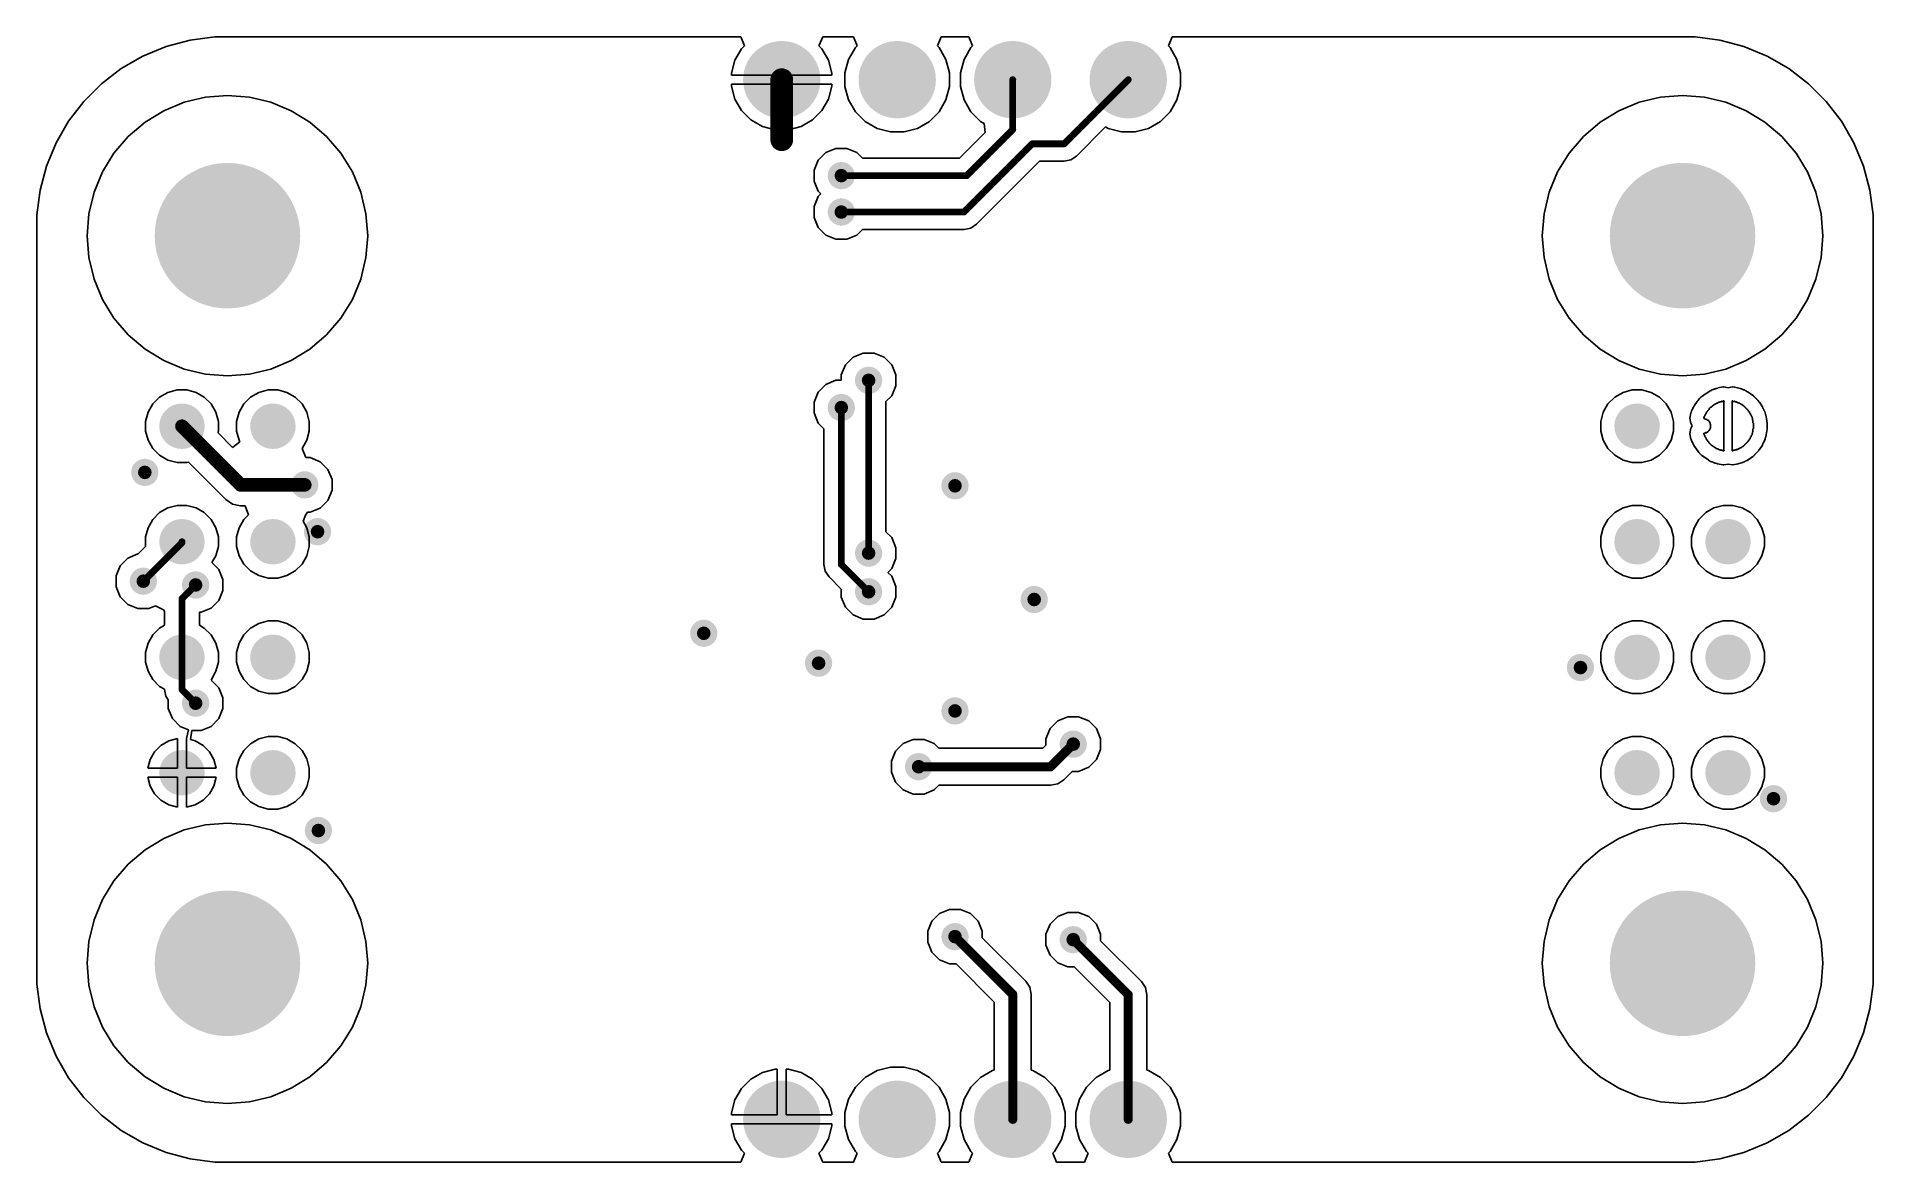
# Model space of a CAD drawing. Header units: inches. Extents: x 0.3 to 40.7, y 0.3 to 25.1.
import ezdxf

# ---------------------------------------------------------------- set-up
doc = ezdxf.new("R2010")
doc.units = ezdxf.units.IN
for name, color, linetype in [('BOTTOM', 5, 'Continuous'), ('Pad Holes', 156, 'Continuous'), ('Via Holes', 16, 'Continuous')]:
    doc.layers.add(name, color=color, linetype=linetype)

# ---------------------------------------------------------------- blocks, each defined once
blk = doc.blocks.new('TP_1_00MM_B_1710')
at = {"layer": 'BOTTOM'}
h = blk.add_hatch(color=5, dxfattribs=at)
edge = h.paths.add_edge_path()
edge.add_arc((0, 0), 0.5, 0, 360)
blk = doc.blocks.new('TP_1_00MM_B_1711')
at = {"layer": 'BOTTOM'}
h = blk.add_hatch(color=5, dxfattribs=at)
edge = h.paths.add_edge_path()
edge.add_arc((0, 0), 0.5, 0, 360)
blk = doc.blocks.new('TP_1_00MM_B_1712')
at = {"layer": 'BOTTOM'}
h = blk.add_hatch(color=5, dxfattribs=at)
edge = h.paths.add_edge_path()
edge.add_arc((0, 0), 0.5, 0, 360)
blk = doc.blocks.new('TP_1_00MM_B_1713')
at = {"layer": 'BOTTOM'}
h = blk.add_hatch(color=5, dxfattribs=at)
edge = h.paths.add_edge_path()
edge.add_arc((0, 0), 0.5, 0, 360)
blk = doc.blocks.new('TP_1_00MM_B_1714')
at = {"layer": 'BOTTOM'}
h = blk.add_hatch(color=5, dxfattribs=at)
edge = h.paths.add_edge_path()
edge.add_arc((0, 0), 0.5, 0, 360)
blk = doc.blocks.new('TP_1_00MM_B_1715')
at = {"layer": 'BOTTOM'}
h = blk.add_hatch(color=5, dxfattribs=at)
edge = h.paths.add_edge_path()
edge.add_arc((0, 0), 0.5, 0, 360)
blk = doc.blocks.new('TP_1_00MM_B_1716')
at = {"layer": 'BOTTOM'}
h = blk.add_hatch(color=5, dxfattribs=at)
edge = h.paths.add_edge_path()
edge.add_arc((0, 0), 0.5, 0, 360)
blk = doc.blocks.new('TP_1_00MM_B_1717')
at = {"layer": 'BOTTOM'}
h = blk.add_hatch(color=5, dxfattribs=at)
edge = h.paths.add_edge_path()
edge.add_arc((0, 0), 0.5, 0, 360)
blk = doc.blocks.new('TP_1_00MM_B_1718')
at = {"layer": 'BOTTOM'}
h = blk.add_hatch(color=5, dxfattribs=at)
edge = h.paths.add_edge_path()
edge.add_arc((0, 0), 0.5, 0, 360)
blk = doc.blocks.new('TP_1_00MM_B_1719')
at = {"layer": 'BOTTOM'}
h = blk.add_hatch(color=5, dxfattribs=at)
edge = h.paths.add_edge_path()
edge.add_arc((0, 0), 0.5, 0, 360)
blk = doc.blocks.new('TP_1_00MM_B_1720')
at = {"layer": 'BOTTOM'}
h = blk.add_hatch(color=5, dxfattribs=at)
edge = h.paths.add_edge_path()
edge.add_arc((0, 0), 0.5, 0, 360)
blk = doc.blocks.new('TP_1_00MM_B_1721')
at = {"layer": 'BOTTOM'}
h = blk.add_hatch(color=5, dxfattribs=at)
edge = h.paths.add_edge_path()
edge.add_arc((0, 0), 0.5, 0, 360)
blk = doc.blocks.new('TP_1_00MM_B_1722')
at = {"layer": 'BOTTOM'}
h = blk.add_hatch(color=5, dxfattribs=at)
edge = h.paths.add_edge_path()
edge.add_arc((0, 0), 0.5, 0, 360)
blk = doc.blocks.new('TP_1_00MM_B_1723')
at = {"layer": 'BOTTOM'}
h = blk.add_hatch(color=5, dxfattribs=at)
edge = h.paths.add_edge_path()
edge.add_arc((0, 0), 0.5, 0, 360)
blk = doc.blocks.new('TP_1_00MM_B_1724')
at = {"layer": 'BOTTOM'}
h = blk.add_hatch(color=5, dxfattribs=at)
edge = h.paths.add_edge_path()
edge.add_arc((0, 0), 0.5, 0, 360)
blk = doc.blocks.new('PIN_HEADER_2_54___VERT__1_4POS_F_________1_1725')
at = {"layer": 'BOTTOM'}
h = blk.add_hatch(color=5, dxfattribs=at)
edge = h.paths.add_edge_path()
edge.add_arc((-3.81, 0), 0.85, 0, 360)
h = blk.add_hatch(color=5, dxfattribs=at)
edge = h.paths.add_edge_path()
edge.add_arc((-1.27, 0), 0.85, 0, 360)
h = blk.add_hatch(color=5, dxfattribs=at)
edge = h.paths.add_edge_path()
edge.add_arc((1.27, 0), 0.85, 0, 360)
h = blk.add_hatch(color=5, dxfattribs=at)
edge = h.paths.add_edge_path()
edge.add_arc((3.81, 0), 0.85, 0, 360)
at = {"layer": 'Pad Holes'}
h = blk.add_hatch(color=7, dxfattribs=at)
edge = h.paths.add_edge_path()
edge.add_arc((-3.81, 0), 0.5, 0, 360)
h = blk.add_hatch(color=7, dxfattribs=at)
edge = h.paths.add_edge_path()
edge.add_arc((-1.27, 0), 0.5, 0, 360)
h = blk.add_hatch(color=7, dxfattribs=at)
edge = h.paths.add_edge_path()
edge.add_arc((1.27, 0), 0.5, 0, 360)
h = blk.add_hatch(color=7, dxfattribs=at)
edge = h.paths.add_edge_path()
edge.add_arc((3.81, 0), 0.5, 0, 360)
blk = doc.blocks.new('PIN_HEADER_2_54___VERT__1_4POS_F_________1_1726')
at = {"layer": 'BOTTOM'}
h = blk.add_hatch(color=5, dxfattribs=at)
edge = h.paths.add_edge_path()
edge.add_arc((-3.81, 0), 0.85, 0, 360)
h = blk.add_hatch(color=5, dxfattribs=at)
edge = h.paths.add_edge_path()
edge.add_arc((-1.27, 0), 0.85, 0, 360)
h = blk.add_hatch(color=5, dxfattribs=at)
edge = h.paths.add_edge_path()
edge.add_arc((1.27, 0), 0.85, 0, 360)
h = blk.add_hatch(color=5, dxfattribs=at)
edge = h.paths.add_edge_path()
edge.add_arc((3.81, 0), 0.85, 0, 360)
at = {"layer": 'Pad Holes'}
h = blk.add_hatch(color=7, dxfattribs=at)
edge = h.paths.add_edge_path()
edge.add_arc((-3.81, 0), 0.5, 0, 360)
h = blk.add_hatch(color=7, dxfattribs=at)
edge = h.paths.add_edge_path()
edge.add_arc((-1.27, 0), 0.5, 0, 360)
h = blk.add_hatch(color=7, dxfattribs=at)
edge = h.paths.add_edge_path()
edge.add_arc((1.27, 0), 0.5, 0, 360)
h = blk.add_hatch(color=7, dxfattribs=at)
edge = h.paths.add_edge_path()
edge.add_arc((3.81, 0), 0.5, 0, 360)

msp = doc.modelspace()

# ---------------------------------------------------------------- hatches: boundary and pattern name
at = {"layer": 'BOTTOM'}
h = msp.add_hatch(color=5, dxfattribs=at)
edge = h.paths.add_edge_path()
edge.add_arc((18, 22), 0.3, 0, 360)
h = msp.add_hatch(color=5, dxfattribs=at)
edge = h.paths.add_edge_path()
edge.add_arc((4.5, 20.68), 1.5, 0, 360)
h = msp.add_hatch(color=5, dxfattribs=at)
edge = h.paths.add_edge_path()
edge.add_arc((36.5, 20.68), 1.5, 0, 360)
h = msp.add_hatch(color=5, dxfattribs=at)
edge = h.paths.add_edge_path()
edge.add_arc((18, 21.2), 0.3, 0, 360)
h = msp.add_hatch(color=5, dxfattribs=at)
edge = h.paths.add_edge_path()
edge.add_arc((18.6, 17.5), 0.3, 0, 360)
h = msp.add_hatch(color=5, dxfattribs=at)
edge = h.paths.add_edge_path()
edge.add_arc((18, 16.9), 0.3, 0, 360)
h = msp.add_hatch(color=5, dxfattribs=at)
edge = h.paths.add_edge_path()
edge.add_arc((2.683, 15.475), 0.3, 0, 360)
h = msp.add_hatch(color=5, dxfattribs=at)
edge = h.paths.add_edge_path()
edge.add_arc((6.2, 15.2), 0.3, 0, 360)
h = msp.add_hatch(color=5, dxfattribs=at)
edge = h.paths.add_edge_path()
edge.add_arc((20.5, 15.18), 0.3, 0, 360)
h = msp.add_hatch(color=5, dxfattribs=at)
edge = h.paths.add_edge_path()
edge.add_arc((6.481, 14.171), 0.3, 0, 360)
h = msp.add_hatch(color=5, dxfattribs=at)
edge = h.paths.add_edge_path()
edge.add_arc((18.6, 13.7), 0.3, 0, 360)
h = msp.add_hatch(color=5, dxfattribs=at)
edge = h.paths.add_edge_path()
edge.add_arc((2.65, 13.082), 0.3, 0, 360)
h = msp.add_hatch(color=5, dxfattribs=at)
edge = h.paths.add_edge_path()
edge.add_arc((3.8, 13), 0.3, 0, 360)
h = msp.add_hatch(color=5, dxfattribs=at)
edge = h.paths.add_edge_path()
edge.add_arc((18.6, 12.85), 0.3, 0, 360)
h = msp.add_hatch(color=5, dxfattribs=at)
edge = h.paths.add_edge_path()
edge.add_arc((22.241, 12.68), 0.3, 0, 360)
h = msp.add_hatch(color=5, dxfattribs=at)
edge = h.paths.add_edge_path()
edge.add_arc((14.975, 11.937), 0.3, 0, 360)
h = msp.add_hatch(color=5, dxfattribs=at)
edge = h.paths.add_edge_path()
edge.add_arc((17.5, 11.28), 0.3, 0, 360)
h = msp.add_hatch(color=5, dxfattribs=at)
edge = h.paths.add_edge_path()
edge.add_arc((34.255, 11.183), 0.3, 0, 360)
h = msp.add_hatch(color=5, dxfattribs=at)
edge = h.paths.add_edge_path()
edge.add_arc((3.8, 10.4), 0.3, 0, 360)
h = msp.add_hatch(color=5, dxfattribs=at)
edge = h.paths.add_edge_path()
edge.add_arc((20.5, 10.23), 0.3, 0, 360)
h = msp.add_hatch(color=5, dxfattribs=at)
edge = h.paths.add_edge_path()
edge.add_arc((23.1, 9.5), 0.3, 0, 360)
h = msp.add_hatch(color=5, dxfattribs=at)
edge = h.paths.add_edge_path()
edge.add_arc((19.7, 9.003), 0.3, 0, 360)
h = msp.add_hatch(color=5, dxfattribs=at)
edge = h.paths.add_edge_path()
edge.add_arc((38.5, 8.3), 0.3, 0, 360)
h = msp.add_hatch(color=5, dxfattribs=at)
edge = h.paths.add_edge_path()
edge.add_arc((6.5, 7.6), 0.3, 0, 360)
h = msp.add_hatch(color=5, dxfattribs=at)
edge = h.paths.add_edge_path()
edge.add_arc((4.5, 4.68), 1.5, 0, 360)
h = msp.add_hatch(color=5, dxfattribs=at)
edge = h.paths.add_edge_path()
edge.add_arc((36.5, 4.68), 1.5, 0, 360)
h = msp.add_hatch(color=5, dxfattribs=at)
edge = h.paths.add_edge_path()
edge.add_arc((20.5, 5.267), 0.3, 0, 360)
h = msp.add_hatch(color=5, dxfattribs=at)
edge = h.paths.add_edge_path()
edge.add_arc((23.1, 5.2), 0.3, 0, 360)
at = {"layer": 'Pad Holes'}
h = msp.add_hatch(color=7, dxfattribs=at)
edge = h.paths.add_edge_path()
edge.add_arc((4.5, 20.68), 1.6, 0, 360)
h = msp.add_hatch(color=7, dxfattribs=at)
edge = h.paths.add_edge_path()
edge.add_arc((36.5, 20.68), 1.6, 0, 360)
h = msp.add_hatch(color=7, dxfattribs=at)
edge = h.paths.add_edge_path()
edge.add_arc((4.5, 4.68), 1.6, 0, 360)
h = msp.add_hatch(color=7, dxfattribs=at)
edge = h.paths.add_edge_path()
edge.add_arc((36.5, 4.68), 1.6, 0, 360)
at = {"layer": 'Via Holes'}
h = msp.add_hatch(color=7, dxfattribs=at)
edge = h.paths.add_edge_path()
edge.add_arc((18, 22), 0.15, 0, 360)
h = msp.add_hatch(color=7, dxfattribs=at)
edge = h.paths.add_edge_path()
edge.add_arc((18, 21.2), 0.15, 0, 360)
h = msp.add_hatch(color=7, dxfattribs=at)
edge = h.paths.add_edge_path()
edge.add_arc((18.6, 17.5), 0.15, 0, 360)
h = msp.add_hatch(color=7, dxfattribs=at)
edge = h.paths.add_edge_path()
edge.add_arc((18, 16.9), 0.15, 0, 360)
h = msp.add_hatch(color=7, dxfattribs=at)
edge = h.paths.add_edge_path()
edge.add_arc((2.683, 15.475), 0.15, 0, 360)
h = msp.add_hatch(color=7, dxfattribs=at)
edge = h.paths.add_edge_path()
edge.add_arc((6.2, 15.2), 0.15, 0, 360)
h = msp.add_hatch(color=7, dxfattribs=at)
edge = h.paths.add_edge_path()
edge.add_arc((20.5, 15.18), 0.15, 0, 360)
h = msp.add_hatch(color=7, dxfattribs=at)
edge = h.paths.add_edge_path()
edge.add_arc((6.481, 14.171), 0.15, 0, 360)
h = msp.add_hatch(color=7, dxfattribs=at)
edge = h.paths.add_edge_path()
edge.add_arc((18.6, 13.7), 0.15, 0, 360)
h = msp.add_hatch(color=7, dxfattribs=at)
edge = h.paths.add_edge_path()
edge.add_arc((2.65, 13.082), 0.15, 0, 360)
h = msp.add_hatch(color=7, dxfattribs=at)
edge = h.paths.add_edge_path()
edge.add_arc((3.8, 13), 0.15, 0, 360)
h = msp.add_hatch(color=7, dxfattribs=at)
edge = h.paths.add_edge_path()
edge.add_arc((18.6, 12.85), 0.15, 0, 360)
h = msp.add_hatch(color=7, dxfattribs=at)
edge = h.paths.add_edge_path()
edge.add_arc((22.241, 12.68), 0.15, 0, 360)
h = msp.add_hatch(color=7, dxfattribs=at)
edge = h.paths.add_edge_path()
edge.add_arc((14.975, 11.937), 0.15, 0, 360)
h = msp.add_hatch(color=7, dxfattribs=at)
edge = h.paths.add_edge_path()
edge.add_arc((17.5, 11.28), 0.15, 0, 360)
h = msp.add_hatch(color=7, dxfattribs=at)
edge = h.paths.add_edge_path()
edge.add_arc((34.255, 11.183), 0.15, 0, 360)
h = msp.add_hatch(color=7, dxfattribs=at)
edge = h.paths.add_edge_path()
edge.add_arc((3.8, 10.4), 0.15, 0, 360)
h = msp.add_hatch(color=7, dxfattribs=at)
edge = h.paths.add_edge_path()
edge.add_arc((20.5, 10.23), 0.15, 0, 360)
h = msp.add_hatch(color=7, dxfattribs=at)
edge = h.paths.add_edge_path()
edge.add_arc((23.1, 9.5), 0.15, 0, 360)
h = msp.add_hatch(color=7, dxfattribs=at)
edge = h.paths.add_edge_path()
edge.add_arc((19.7, 9.003), 0.15, 0, 360)
h = msp.add_hatch(color=7, dxfattribs=at)
edge = h.paths.add_edge_path()
edge.add_arc((38.5, 8.3), 0.15, 0, 360)
h = msp.add_hatch(color=7, dxfattribs=at)
edge = h.paths.add_edge_path()
edge.add_arc((6.5, 7.6), 0.15, 0, 360)
h = msp.add_hatch(color=7, dxfattribs=at)
edge = h.paths.add_edge_path()
edge.add_arc((20.5, 5.267), 0.15, 0, 360)
h = msp.add_hatch(color=7, dxfattribs=at)
edge = h.paths.add_edge_path()
edge.add_arc((23.1, 5.2), 0.15, 0, 360)

# ---------------------------------------------------------------- linework, layer by layer
at = {"layer": 'BOTTOM'}
for p, q in [((3.68, 24.982), (4.225, 25.054)), ((4.225, 25.054), (4.5, 25.054)), ((4.5, 25.054), (15.79, 25.054)), ((15.79, 25.054), (15.873, 24.854)), ((17.507, 24.854), (17.59, 25.054)), ((17.59, 25.054), (18.265, 25.054)), ((18.265, 25.054), (18.348, 24.854)), ((20.112, 24.854), (20.195, 25.054)), ((20.195, 25.054), (20.805, 25.054)), ((20.805, 25.054), (20.888, 24.854)), ((25.192, 24.854), (25.275, 25.054)), ((25.275, 25.054), (36.5, 25.054)), ((36.5, 25.054), (36.775, 25.054)), ((36.775, 25.054), (37.32, 24.982)), ((2.641, 24.63), (3.149, 24.84)), ((3.149, 24.84), (3.68, 24.982)), ((15.807, 24.788), (15.661, 24.536)), ((15.873, 24.854), (15.807, 24.788)), ((17.573, 24.788), (17.507, 24.854)), ((17.719, 24.536), (17.573, 24.788)), ((18.31, 24.816), (18.158, 24.554)), ((18.348, 24.854), (18.31, 24.816)), ((20.15, 24.816), (20.112, 24.854)), ((20.302, 24.554), (20.15, 24.816)), ((20.85, 24.816), (20.698, 24.554)), ((20.888, 24.854), (20.85, 24.816)), ((25.23, 24.816), (25.192, 24.854)), ((25.382, 24.554), (25.23, 24.816)), ((37.32, 24.982), (37.851, 24.84)), ((37.851, 24.84), (38.359, 24.63)), ((1.729, 24.02), (2.165, 24.355)), ((2.165, 24.355), (2.641, 24.63)), ((15.661, 24.536), (15.586, 24.255)), ((15.586, 24.255), (15.586, 24.21)), ((17.794, 24.255), (17.719, 24.536)), ((17.794, 24.21), (17.794, 24.255)), ((18.158, 24.554), (18.08, 24.261)), ((18.08, 24.261), (18.08, 23.959)), ((20.38, 24.261), (20.302, 24.554)), ((20.38, 23.959), (20.38, 24.261)), ((20.698, 24.554), (20.62, 24.261)), ((20.62, 24.261), (20.62, 23.959)), ((25.46, 24.261), (25.382, 24.554)), ((25.46, 23.959), (25.46, 24.261)), ((38.359, 24.63), (38.835, 24.355)), ((38.835, 24.355), (39.271, 24.02)), ((1.34, 23.631), (1.729, 24.02)), ((15.586, 24.21), (17.794, 24.21)), ((16.59, 24.01), (15.586, 24.01)), ((15.586, 24.01), (15.586, 23.965)), ((15.586, 23.965), (15.661, 23.684)), ((16.59, 23.006), (16.59, 24.01)), ((17.794, 24.01), (16.79, 24.01)), ((16.79, 24.01), (16.79, 23.006)), ((17.719, 23.684), (17.794, 23.965)), ((17.794, 23.965), (17.794, 24.01)), ((18.08, 23.959), (18.158, 23.666)), ((20.302, 23.666), (20.38, 23.959)), ((20.62, 23.959), (20.698, 23.666)), ((25.382, 23.666), (25.46, 23.959)), ((39.271, 24.02), (39.66, 23.631)), ((1.005, 23.195), (1.34, 23.631)), ((3.1, 23.428), (2.687, 23.175)), ((3.547, 23.614), (3.1, 23.428)), ((4.017, 23.727), (3.547, 23.614)), ((4.5, 23.765), (4.017, 23.727)), ((4.983, 23.727), (4.5, 23.765)), ((5.453, 23.614), (4.983, 23.727)), ((5.9, 23.428), (5.453, 23.614)), ((6.313, 23.175), (5.9, 23.428)), ((15.661, 23.684), (15.807, 23.432)), ((15.807, 23.432), (16.012, 23.227)), ((17.368, 23.227), (17.573, 23.432)), ((17.573, 23.432), (17.719, 23.684)), ((18.158, 23.666), (18.31, 23.404)), ((20.15, 23.404), (20.302, 23.666)), ((20.698, 23.666), (20.85, 23.404)), ((25.23, 23.404), (25.382, 23.666)), ((35.1, 23.428), (34.687, 23.175)), ((35.547, 23.614), (35.1, 23.428)), ((36.018, 23.727), (35.547, 23.614)), ((36.5, 23.765), (36.018, 23.727)), ((36.983, 23.727), (36.5, 23.765)), ((37.453, 23.614), (36.983, 23.727)), ((37.9, 23.428), (37.453, 23.614)), ((38.313, 23.175), (37.9, 23.428)), ((39.66, 23.631), (39.995, 23.195)), ((0.73, 22.719), (1.005, 23.195)), ((2.687, 23.175), (2.319, 22.861)), ((6.681, 22.861), (6.313, 23.175)), ((16.012, 23.227), (16.264, 23.081)), ((16.264, 23.081), (16.545, 23.006)), ((16.835, 23.006), (17.116, 23.081)), ((17.116, 23.081), (17.368, 23.227)), ((18.31, 23.404), (18.524, 23.19)), ((18.524, 23.19), (18.786, 23.038)), ((18.786, 23.038), (19.079, 22.96)), ((19.381, 22.96), (19.674, 23.038)), ((19.674, 23.038), (19.936, 23.19)), ((19.936, 23.19), (20.15, 23.404)), ((20.85, 23.404), (21.064, 23.19)), ((21.064, 23.19), (21.14, 23.146)), ((21.14, 23.146), (21.167, 22.947)), ((23.17, 22.43), (23.811, 23.07)), ((23.811, 23.07), (23.866, 23.038)), ((23.866, 23.038), (24.159, 22.96)), ((24.461, 22.96), (24.754, 23.038)), ((24.754, 23.038), (25.016, 23.19)), ((25.016, 23.19), (25.23, 23.404)), ((34.687, 23.175), (34.319, 22.861)), ((38.681, 22.861), (38.313, 23.175)), ((39.995, 23.195), (40.27, 22.719)), ((0.52, 22.211), (0.73, 22.719)), ((2.319, 22.861), (2.005, 22.493)), ((6.995, 22.493), (6.681, 22.861)), ((16.545, 23.006), (16.59, 23.006)), ((16.79, 23.006), (16.835, 23.006)), ((19.079, 22.96), (19.381, 22.96)), ((21.167, 22.947), (20.602, 22.382)), ((24.159, 22.96), (24.461, 22.96)), ((34.319, 22.861), (34.005, 22.493)), ((38.995, 22.493), (38.681, 22.861)), ((40.27, 22.719), (40.48, 22.211)), ((2.005, 22.493), (1.752, 22.08)), ((7.248, 22.08), (6.995, 22.493)), ((17.491, 22.34), (17.4, 22.119)), ((17.66, 22.509), (17.491, 22.34)), ((17.881, 22.6), (17.66, 22.509)), ((18.119, 22.6), (17.881, 22.6)), ((18.34, 22.509), (18.119, 22.6)), ((18.466, 22.382), (18.34, 22.509)), ((20.602, 22.382), (18.466, 22.382)), ((20.97, 20.93), (22.358, 22.318)), ((22.358, 22.318), (22.9, 22.318)), ((22.9, 22.318), (23.046, 22.347)), ((23.046, 22.347), (23.17, 22.43)), ((34.005, 22.493), (33.752, 22.08)), ((39.248, 22.08), (38.995, 22.493)), ((0.378, 21.68), (0.52, 22.211)), ((1.752, 22.08), (1.566, 21.633)), ((7.434, 21.633), (7.248, 22.08)), ((17.4, 22.119), (17.4, 21.881)), ((17.4, 21.881), (17.491, 21.66)), ((33.752, 22.08), (33.566, 21.633)), ((39.434, 21.633), (39.248, 22.08)), ((40.48, 22.211), (40.622, 21.68)), ((0.306, 21.135), (0.378, 21.68)), ((1.566, 21.633), (1.453, 21.163)), ((7.547, 21.163), (7.434, 21.633)), ((17.491, 21.54), (17.4, 21.319)), ((17.491, 21.66), (17.551, 21.6)), ((17.551, 21.6), (17.491, 21.54)), ((33.566, 21.633), (33.454, 21.163)), ((39.547, 21.163), (39.434, 21.633)), ((40.622, 21.68), (40.694, 21.135)), ((0.306, 20.86), (0.306, 21.135)), ((1.453, 21.163), (1.416, 20.68)), ((7.585, 20.68), (7.547, 21.163)), ((17.4, 21.319), (17.4, 21.081)), ((17.4, 21.081), (17.491, 20.86)), ((33.454, 21.163), (33.416, 20.68)), ((39.585, 20.68), (39.547, 21.163)), ((40.694, 21.135), (40.694, 20.86)), ((0.306, 4.5), (0.306, 20.86)), ((1.416, 20.68), (1.453, 20.197)), ((7.547, 20.197), (7.585, 20.68)), ((17.491, 20.86), (17.66, 20.691)), ((17.66, 20.691), (17.881, 20.6)), ((17.881, 20.6), (18.119, 20.6)), ((18.119, 20.6), (18.34, 20.691)), ((18.34, 20.691), (18.466, 20.818)), ((18.466, 20.818), (20.7, 20.818)), ((20.7, 20.818), (20.846, 20.847)), ((20.846, 20.847), (20.97, 20.93)), ((33.416, 20.68), (33.454, 20.197)), ((39.547, 20.197), (39.585, 20.68)), ((40.694, 20.86), (40.694, 4.5)), ((1.453, 20.197), (1.566, 19.727)), ((7.434, 19.727), (7.547, 20.197)), ((33.454, 20.197), (33.566, 19.727)), ((39.434, 19.727), (39.547, 20.197)), ((1.566, 19.727), (1.752, 19.28)), ((7.248, 19.28), (7.434, 19.727)), ((33.566, 19.727), (33.752, 19.28)), ((39.248, 19.28), (39.434, 19.727)), ((1.752, 19.28), (2.005, 18.867)), ((6.995, 18.867), (7.248, 19.28)), ((33.752, 19.28), (34.005, 18.867)), ((38.995, 18.867), (39.248, 19.28)), ((2.005, 18.867), (2.319, 18.499)), ((6.681, 18.499), (6.995, 18.867)), ((34.005, 18.867), (34.319, 18.499)), ((38.681, 18.499), (38.995, 18.867)), ((2.319, 18.499), (2.687, 18.185)), ((2.687, 18.185), (3.1, 17.932)), ((5.9, 17.932), (6.313, 18.185)), ((6.313, 18.185), (6.681, 18.499)), ((34.319, 18.499), (34.687, 18.185)), ((34.687, 18.185), (35.1, 17.932)), ((37.9, 17.932), (38.313, 18.185)), ((38.313, 18.185), (38.681, 18.499)), ((3.1, 17.932), (3.547, 17.746)), ((5.453, 17.746), (5.9, 17.932)), ((18.091, 17.84), (18, 17.619)), ((18.26, 18.009), (18.091, 17.84)), ((18.481, 18.1), (18.26, 18.009)), ((18.719, 18.1), (18.481, 18.1)), ((18.94, 18.009), (18.719, 18.1)), ((19.109, 17.84), (18.94, 18.009)), ((19.2, 17.619), (19.109, 17.84)), ((35.1, 17.932), (35.547, 17.746)), ((37.453, 17.746), (37.9, 17.932)), ((3.547, 17.746), (4.017, 17.633)), ((4.017, 17.633), (4.5, 17.596)), ((4.5, 17.596), (4.983, 17.633)), ((4.983, 17.633), (5.453, 17.746)), ((17.66, 17.409), (17.491, 17.24)), ((17.881, 17.5), (17.66, 17.409)), ((18, 17.5), (17.881, 17.5)), ((18, 17.619), (18, 17.5)), ((19.109, 17.16), (19.2, 17.381)), ((19.2, 17.381), (19.2, 17.619)), ((35.547, 17.746), (36.018, 17.633)), ((36.018, 17.633), (36.5, 17.596)), ((36.5, 17.596), (36.983, 17.633)), ((36.983, 17.633), (37.453, 17.746)), ((2.86, 16.981), (2.755, 16.799)), ((3.009, 17.13), (2.86, 16.981)), ((3.191, 17.235), (3.009, 17.13)), ((3.395, 17.29), (3.191, 17.235)), ((3.605, 17.29), (3.395, 17.29)), ((3.809, 17.235), (3.605, 17.29)), ((3.991, 17.13), (3.809, 17.235)), ((4.14, 16.981), (3.991, 17.13)), ((4.246, 16.799), (4.14, 16.981)), ((4.86, 16.981), (4.755, 16.799)), ((5.009, 17.13), (4.86, 16.981)), ((5.191, 17.235), (5.009, 17.13)), ((5.395, 17.29), (5.191, 17.235)), ((5.605, 17.29), (5.395, 17.29)), ((5.809, 17.235), (5.605, 17.29)), ((5.991, 17.13), (5.809, 17.235)), ((6.14, 16.981), (5.991, 17.13)), ((6.246, 16.799), (6.14, 16.981)), ((17.491, 17.24), (17.4, 17.019)), ((17.4, 17.019), (17.4, 16.781)), ((18.982, 17.034), (19.109, 17.16)), ((18.982, 14.166), (18.982, 17.034)), ((34.86, 16.981), (34.755, 16.799)), ((35.009, 17.13), (34.86, 16.981)), ((35.191, 17.235), (35.009, 17.13)), ((35.395, 17.29), (35.191, 17.235)), ((35.605, 17.29), (35.395, 17.29)), ((35.809, 17.235), (35.605, 17.29)), ((35.991, 17.13), (35.809, 17.235)), ((36.14, 16.981), (35.991, 17.13)), ((36.246, 16.799), (36.14, 16.981)), ((36.824, 17.036), (36.757, 16.937)), ((36.826, 17.038), (36.824, 17.036)), ((36.828, 17.041), (36.826, 17.038)), ((36.831, 17.042), (36.828, 17.041)), ((36.832, 17.045), (36.831, 17.042)), ((36.835, 17.047), (36.832, 17.045)), ((36.837, 17.049), (36.835, 17.047)), ((36.839, 17.051), (36.837, 17.049)), ((36.868, 17.093), (36.839, 17.051)), ((36.87, 17.095), (36.868, 17.093)), ((36.872, 17.098), (36.87, 17.095)), ((36.875, 17.1), (36.872, 17.098)), ((36.876, 17.102), (36.875, 17.1)), ((36.879, 17.104), (36.876, 17.102)), ((36.881, 17.107), (36.879, 17.104)), ((36.883, 17.108), (36.881, 17.107)), ((36.885, 17.111), (36.883, 17.108)), ((36.888, 17.113), (36.885, 17.111)), ((36.89, 17.116), (36.888, 17.113)), ((36.892, 17.117), (36.89, 17.116)), ((36.894, 17.12), (36.892, 17.117)), ((36.897, 17.122), (36.894, 17.12)), ((36.898, 17.124), (36.897, 17.122)), ((36.901, 17.126), (36.898, 17.124)), ((36.903, 17.129), (36.901, 17.126)), ((36.945, 17.157), (36.903, 17.129)), ((36.947, 17.16), (36.945, 17.157)), ((36.95, 17.161), (36.947, 17.16)), ((36.951, 17.164), (36.95, 17.161)), ((36.954, 17.166), (36.951, 17.164)), ((36.956, 17.168), (36.954, 17.166)), ((36.985, 17.188), (36.956, 17.168)), ((36.987, 17.19), (36.985, 17.188)), ((37.086, 17.257), (36.987, 17.19)), ((37.092, 17.258), (37.086, 17.257)), ((37.104, 17.266), (37.092, 17.258)), ((37.113, 17.267), (37.104, 17.266)), ((37.13, 17.279), (37.113, 17.267)), ((37.136, 17.28), (37.13, 17.279)), ((37.148, 17.288), (37.136, 17.28)), ((37.151, 17.288), (37.148, 17.288)), ((37.17, 17.301), (37.151, 17.288)), ((37.195, 17.306), (37.17, 17.301)), ((37.194, 16.961), (37.194, 16.965)), ((37.194, 16.965), (37.199, 16.965)), ((37.201, 17.31), (37.195, 17.306)), ((37.199, 16.965), (37.199, 16.97)), ((37.199, 16.97), (37.203, 16.97)), ((37.223, 17.314), (37.201, 17.31)), ((37.203, 16.97), (37.203, 16.974)), ((37.203, 16.974), (37.221, 16.974)), ((37.221, 16.974), (37.221, 16.983)), ((37.221, 16.983), (37.238, 16.983)), ((37.236, 17.323), (37.223, 17.314)), ((37.274, 17.33), (37.236, 17.323)), ((37.238, 16.983), (37.238, 16.987)), ((37.238, 16.987), (37.243, 16.987)), ((37.243, 16.987), (37.243, 16.992)), ((37.243, 16.992), (37.247, 16.992)), ((37.247, 16.992), (37.247, 16.996)), ((37.247, 16.996), (37.265, 16.996)), ((37.265, 16.996), (37.265, 17.005)), ((37.265, 17.005), (37.282, 17.005)), ((37.276, 17.332), (37.274, 17.33)), ((37.393, 17.355), (37.276, 17.332)), ((37.282, 17.005), (37.282, 17.009)), ((37.282, 17.009), (37.287, 17.009)), ((37.287, 17.009), (37.287, 17.018)), ((37.287, 17.018), (37.318, 17.018)), ((37.318, 17.018), (37.318, 17.027)), ((37.318, 17.027), (37.349, 17.027)), ((37.349, 17.027), (37.349, 17.036)), ((37.349, 17.036), (37.353, 17.036)), ((37.353, 17.036), (37.353, 17.04)), ((37.353, 17.04), (37.362, 17.04)), ((37.362, 17.04), (37.362, 17.036)), ((37.362, 17.036), (37.388, 17.036)), ((37.388, 17.036), (37.388, 17.04)), ((37.388, 17.04), (37.393, 17.04)), ((37.41, 17.355), (37.393, 17.355)), ((37.393, 17.04), (37.393, 17.049)), ((37.393, 17.049), (37.41, 17.049)), ((37.501, 17.337), (37.41, 17.355)), ((37.41, 17.049), (37.41, 17.04)), ((37.41, 17.04), (37.415, 17.04)), ((37.415, 17.036), (37.41, 17.036)), ((37.41, 17.036), (37.41, 15.96)), ((37.415, 17.04), (37.415, 17.036)), ((37.591, 17.355), (37.501, 17.337)), ((37.6, 17.355), (37.591, 17.355)), ((37.591, 15.951), (37.591, 17.049)), ((37.591, 17.049), (37.6, 17.049)), ((37.644, 17.346), (37.6, 17.355)), ((37.6, 17.049), (37.6, 17.045)), ((37.6, 17.045), (37.604, 17.045)), ((37.604, 17.045), (37.604, 17.04)), ((37.604, 17.04), (37.609, 17.04)), ((37.609, 17.04), (37.609, 17.036)), ((37.609, 17.036), (37.64, 17.036)), ((37.64, 17.036), (37.64, 17.04)), ((37.64, 17.04), (37.648, 17.04)), ((37.648, 17.346), (37.644, 17.346)), ((37.765, 17.323), (37.648, 17.346)), ((37.648, 17.04), (37.648, 17.036)), ((37.648, 17.036), (37.657, 17.036)), ((37.657, 17.036), (37.657, 17.027)), ((37.657, 17.027), (37.684, 17.027)), ((37.684, 17.027), (37.684, 17.023)), ((37.684, 17.023), (37.688, 17.023)), ((37.688, 17.023), (37.688, 17.018)), ((37.688, 17.018), (37.706, 17.018)), ((37.706, 17.018), (37.706, 17.014)), ((37.706, 17.014), (37.71, 17.014)), ((37.71, 17.014), (37.71, 17.005)), ((37.71, 17.005), (37.741, 17.005)), ((37.741, 17.005), (37.741, 16.996)), ((37.741, 16.996), (37.759, 16.996)), ((37.759, 16.996), (37.759, 16.992)), ((37.759, 16.992), (37.763, 16.992)), ((37.763, 16.992), (37.763, 16.987)), ((37.763, 16.987), (37.767, 16.987)), ((37.771, 17.319), (37.765, 17.323)), ((37.767, 16.987), (37.767, 16.983)), ((37.767, 16.983), (37.772, 16.983)), ((37.774, 17.319), (37.771, 17.319)), ((37.772, 16.983), (37.772, 16.987)), ((37.772, 16.987), (37.776, 16.987)), ((37.782, 17.313), (37.774, 17.319)), ((37.776, 16.987), (37.776, 16.983)), ((37.776, 16.983), (37.781, 16.983)), ((37.781, 16.983), (37.781, 16.979)), ((37.781, 16.979), (37.785, 16.979)), ((37.801, 17.31), (37.782, 17.313)), ((37.785, 16.979), (37.785, 16.974)), ((37.785, 16.974), (37.79, 16.974)), ((37.79, 16.974), (37.79, 16.97)), ((37.79, 16.97), (37.794, 16.97)), ((37.794, 16.97), (37.794, 16.965)), ((37.794, 16.965), (37.812, 16.965)), ((37.81, 17.303), (37.801, 17.31)), ((37.823, 17.301), (37.81, 17.303)), ((37.812, 16.965), (37.812, 16.961)), ((37.836, 17.292), (37.823, 17.301)), ((37.858, 17.288), (37.836, 17.292)), ((37.869, 17.28), (37.858, 17.288)), ((37.876, 17.279), (37.869, 17.28)), ((37.887, 17.271), (37.876, 17.279)), ((37.893, 17.27), (37.887, 17.271)), ((37.925, 17.249), (37.893, 17.27)), ((37.929, 17.248), (37.925, 17.249)), ((38.028, 17.182), (37.929, 17.248)), ((38.03, 17.179), (38.028, 17.182)), ((38.059, 17.16), (38.03, 17.179)), ((38.06, 17.157), (38.059, 17.16)), ((38.063, 17.155), (38.06, 17.157)), ((38.065, 17.153), (38.063, 17.155)), ((38.068, 17.151), (38.065, 17.153)), ((38.069, 17.148), (38.068, 17.151)), ((38.072, 17.146), (38.069, 17.148)), ((38.074, 17.144), (38.072, 17.146)), ((38.076, 17.142), (38.074, 17.144)), ((38.078, 17.139), (38.076, 17.142)), ((38.081, 17.138), (38.078, 17.139)), ((38.083, 17.135), (38.081, 17.138)), ((38.085, 17.133), (38.083, 17.135)), ((38.087, 17.131), (38.085, 17.133)), ((38.09, 17.129), (38.087, 17.131)), ((38.091, 17.126), (38.09, 17.129)), ((38.094, 17.124), (38.091, 17.126)), ((38.096, 17.122), (38.094, 17.124)), ((38.098, 17.12), (38.096, 17.122)), ((38.1, 17.117), (38.098, 17.12)), ((38.103, 17.116), (38.1, 17.117)), ((38.105, 17.113), (38.103, 17.116)), ((38.107, 17.111), (38.105, 17.113)), ((38.109, 17.108), (38.107, 17.111)), ((38.112, 17.107), (38.109, 17.108)), ((38.113, 17.104), (38.112, 17.107)), ((38.116, 17.102), (38.113, 17.104)), ((38.118, 17.1), (38.116, 17.102)), ((38.12, 17.098), (38.118, 17.1)), ((38.122, 17.095), (38.12, 17.098)), ((38.125, 17.093), (38.122, 17.095)), ((38.127, 17.091), (38.125, 17.093)), ((38.129, 17.089), (38.127, 17.091)), ((38.131, 17.086), (38.129, 17.089)), ((38.134, 17.085), (38.131, 17.086)), ((38.135, 17.082), (38.134, 17.085)), ((38.138, 17.08), (38.135, 17.082)), ((38.14, 17.078), (38.138, 17.08)), ((38.143, 17.076), (38.14, 17.078)), ((38.144, 17.073), (38.143, 17.076)), ((38.147, 17.071), (38.144, 17.073)), ((38.149, 17.069), (38.147, 17.071)), ((38.151, 17.067), (38.149, 17.069)), ((38.153, 17.064), (38.151, 17.067)), ((38.156, 17.063), (38.153, 17.064)), ((38.158, 17.06), (38.156, 17.063)), ((38.16, 17.058), (38.158, 17.06)), ((38.18, 17.029), (38.16, 17.058)), ((38.182, 17.027), (38.18, 17.029)), ((38.184, 17.025), (38.182, 17.027)), ((38.187, 17.023), (38.184, 17.025)), ((38.188, 17.02), (38.187, 17.023)), ((38.191, 17.018), (38.188, 17.02)), ((38.257, 16.919), (38.191, 17.018)), ((2.755, 16.799), (2.7, 16.595)), ((2.7, 16.595), (2.7, 16.385)), ((4.3, 16.595), (4.246, 16.799)), ((4.3, 16.385), (4.3, 16.595)), ((4.755, 16.799), (4.7, 16.595)), ((4.7, 16.595), (4.7, 16.385)), ((6.3, 16.595), (6.246, 16.799)), ((6.3, 16.385), (6.3, 16.595)), ((17.4, 16.781), (17.491, 16.56)), ((17.491, 16.56), (17.618, 16.434)), ((34.755, 16.799), (34.7, 16.595)), ((34.7, 16.595), (34.7, 16.385)), ((36.3, 16.595), (36.246, 16.799)), ((36.3, 16.385), (36.3, 16.595)), ((36.682, 16.787), (36.659, 16.67)), ((36.659, 16.67), (36.659, 16.665)), ((36.659, 16.665), (36.682, 16.548)), ((36.686, 16.793), (36.682, 16.787)), ((36.687, 16.796), (36.686, 16.793)), ((36.69, 16.801), (36.687, 16.796)), ((36.695, 16.827), (36.69, 16.801)), ((36.703, 16.838), (36.695, 16.827)), ((36.704, 16.844), (36.703, 16.838)), ((36.717, 16.863), (36.704, 16.844)), ((36.718, 16.866), (36.717, 16.863)), ((36.724, 16.876), (36.718, 16.866)), ((36.726, 16.888), (36.724, 16.876)), ((36.739, 16.907), (36.726, 16.888)), ((36.74, 16.91), (36.739, 16.907)), ((36.757, 16.937), (36.74, 16.91)), ((36.757, 16.937), (36.757, 16.937)), ((36.965, 16.665), (36.965, 16.67)), ((36.965, 16.67), (36.969, 16.67)), ((36.969, 16.665), (36.965, 16.665)), ((36.969, 16.67), (36.969, 16.679)), ((36.969, 16.679), (36.978, 16.679)), ((36.969, 16.657), (36.969, 16.665)), ((36.987, 16.657), (36.969, 16.657)), ((36.978, 16.679), (36.978, 16.71)), ((36.978, 16.71), (36.987, 16.71)), ((36.987, 16.71), (36.987, 16.727)), ((36.987, 16.727), (36.991, 16.727)), ((36.987, 16.652), (36.987, 16.657)), ((36.991, 16.652), (36.987, 16.652)), ((36.991, 16.727), (36.991, 16.732)), ((36.991, 16.732), (37, 16.732)), ((36.991, 16.648), (36.991, 16.652)), ((37.018, 16.648), (36.991, 16.648)), ((37, 16.732), (37, 16.749)), ((37, 16.749), (37.005, 16.749)), ((37.005, 16.749), (37.005, 16.754)), ((37.005, 16.754), (37.009, 16.754)), ((37.009, 16.754), (37.009, 16.771)), ((37.009, 16.771), (37.018, 16.771)), ((37.018, 16.771), (37.018, 16.776)), ((37.018, 16.776), (37.022, 16.776)), ((37.018, 16.643), (37.018, 16.648)), ((37.022, 16.643), (37.018, 16.643)), ((37.022, 16.776), (37.022, 16.793)), ((37.022, 16.793), (37.027, 16.793)), ((37.022, 16.635), (37.022, 16.643)), ((37.04, 16.635), (37.022, 16.635)), ((37.027, 16.793), (37.027, 16.798)), ((37.027, 16.798), (37.031, 16.798)), ((37.031, 16.798), (37.031, 16.802)), ((37.031, 16.802), (37.035, 16.802)), ((37.035, 16.802), (37.035, 16.807)), ((37.035, 16.807), (37.04, 16.807)), ((37.04, 16.807), (37.04, 16.82)), ((37.04, 16.82), (37.044, 16.82)), ((37.04, 16.63), (37.04, 16.635)), ((37.044, 16.63), (37.04, 16.63)), ((37.044, 16.82), (37.044, 16.824)), ((37.044, 16.824), (37.049, 16.824)), ((37.044, 16.626), (37.044, 16.63)), ((37.062, 16.626), (37.044, 16.626)), ((37.049, 16.824), (37.049, 16.829)), ((37.049, 16.829), (37.053, 16.829)), ((37.053, 16.829), (37.053, 16.833)), ((37.053, 16.833), (37.057, 16.833)), ((37.057, 16.833), (37.057, 16.837)), ((37.057, 16.837), (37.062, 16.837)), ((37.062, 16.837), (37.062, 16.842)), ((37.062, 16.842), (37.066, 16.842)), ((37.062, 16.617), (37.062, 16.626)), ((37.066, 16.617), (37.062, 16.617)), ((37.066, 16.842), (37.066, 16.846)), ((37.066, 16.846), (37.071, 16.846)), ((37.066, 16.613), (37.066, 16.617)), ((37.075, 16.613), (37.066, 16.613)), ((37.071, 16.846), (37.071, 16.851)), ((37.071, 16.851), (37.075, 16.851)), ((37.075, 16.851), (37.075, 16.855)), ((37.075, 16.855), (37.08, 16.855)), ((37.075, 16.604), (37.075, 16.613)), ((37.084, 16.604), (37.075, 16.604)), ((37.08, 16.855), (37.08, 16.86)), ((37.08, 16.86), (37.084, 16.86)), ((37.084, 16.86), (37.084, 16.877)), ((37.084, 16.877), (37.088, 16.877)), ((37.084, 16.595), (37.084, 16.604)), ((37.093, 16.595), (37.084, 16.595)), ((37.088, 16.877), (37.088, 16.882)), ((37.088, 16.882), (37.093, 16.882)), ((37.093, 16.882), (37.093, 16.886)), ((37.093, 16.886), (37.097, 16.886)), ((37.093, 16.577), (37.093, 16.595)), ((37.097, 16.577), (37.093, 16.577)), ((37.097, 16.886), (37.097, 16.89)), ((37.097, 16.89), (37.102, 16.89)), ((37.097, 16.573), (37.097, 16.577)), ((37.102, 16.573), (37.097, 16.573)), ((37.102, 16.89), (37.102, 16.895)), ((37.102, 16.895), (37.106, 16.895)), ((37.102, 16.568), (37.102, 16.573)), ((37.106, 16.568), (37.102, 16.568)), ((37.106, 16.895), (37.106, 16.899)), ((37.106, 16.899), (37.11, 16.899)), ((37.106, 16.542), (37.106, 16.568)), ((37.11, 16.899), (37.11, 16.904)), ((37.11, 16.904), (37.115, 16.904)), ((37.115, 16.904), (37.115, 16.908)), ((37.115, 16.908), (37.119, 16.908)), ((37.119, 16.908), (37.119, 16.912)), ((37.119, 16.912), (37.137, 16.912)), ((37.137, 16.912), (37.137, 16.917)), ((37.137, 16.917), (37.141, 16.917)), ((37.141, 16.917), (37.141, 16.921)), ((37.141, 16.921), (37.146, 16.921)), ((37.146, 16.921), (37.146, 16.926)), ((37.146, 16.926), (37.15, 16.926)), ((37.15, 16.926), (37.15, 16.93)), ((37.15, 16.93), (37.154, 16.93)), ((37.154, 16.93), (37.154, 16.935)), ((37.154, 16.935), (37.159, 16.935)), ((37.159, 16.935), (37.159, 16.939)), ((37.159, 16.939), (37.163, 16.939)), ((37.163, 16.939), (37.163, 16.943)), ((37.163, 16.943), (37.168, 16.943)), ((37.168, 16.943), (37.168, 16.948)), ((37.168, 16.948), (37.172, 16.948)), ((37.172, 16.948), (37.172, 16.952)), ((37.172, 16.952), (37.185, 16.952)), ((37.185, 16.952), (37.185, 16.957)), ((37.185, 16.957), (37.19, 16.957)), ((37.19, 16.957), (37.19, 16.961)), ((37.19, 16.961), (37.194, 16.961)), ((37.812, 16.961), (37.816, 16.961)), ((37.816, 16.961), (37.816, 16.952)), ((37.816, 16.952), (37.825, 16.952)), ((37.825, 16.952), (37.825, 16.943)), ((37.825, 16.943), (37.842, 16.943)), ((37.842, 16.943), (37.842, 16.939)), ((37.842, 16.939), (37.847, 16.939)), ((37.847, 16.939), (37.847, 16.935)), ((37.847, 16.935), (37.851, 16.935)), ((37.851, 16.935), (37.851, 16.93)), ((37.851, 16.93), (37.856, 16.93)), ((37.856, 16.93), (37.856, 16.926)), ((37.856, 16.926), (37.86, 16.926)), ((37.86, 16.926), (37.86, 16.921)), ((37.86, 16.921), (37.864, 16.921)), ((37.864, 16.921), (37.864, 16.917)), ((37.864, 16.917), (37.869, 16.917)), ((37.869, 16.917), (37.869, 16.912)), ((37.869, 16.912), (37.873, 16.912)), ((37.873, 16.912), (37.873, 16.908)), ((37.873, 16.908), (37.878, 16.908)), ((37.878, 16.908), (37.878, 16.904)), ((37.878, 16.904), (37.882, 16.904)), ((37.882, 16.904), (37.882, 16.899)), ((37.882, 16.899), (37.887, 16.899)), ((37.887, 16.899), (37.887, 16.895)), ((37.887, 16.895), (37.891, 16.895)), ((37.891, 16.895), (37.891, 16.89)), ((37.891, 16.89), (37.895, 16.89)), ((37.895, 16.89), (37.895, 16.886)), ((37.895, 16.886), (37.9, 16.886)), ((37.9, 16.886), (37.9, 16.882)), ((37.9, 16.882), (37.904, 16.882)), ((37.904, 16.882), (37.904, 16.877)), ((37.904, 16.877), (37.909, 16.877)), ((37.909, 16.877), (37.909, 16.873)), ((37.909, 16.873), (37.913, 16.873)), ((37.913, 16.873), (37.913, 16.868)), ((37.913, 16.868), (37.917, 16.868)), ((37.917, 16.868), (37.917, 16.864)), ((37.917, 16.864), (37.922, 16.864)), ((37.922, 16.864), (37.922, 16.86)), ((37.922, 16.86), (37.926, 16.86)), ((37.926, 16.86), (37.926, 16.855)), ((37.926, 16.855), (37.931, 16.855)), ((37.931, 16.855), (37.931, 16.851)), ((37.931, 16.851), (37.935, 16.851)), ((37.935, 16.851), (37.935, 16.846)), ((37.935, 16.846), (37.939, 16.846)), ((37.939, 16.846), (37.939, 16.842)), ((37.939, 16.842), (37.944, 16.842)), ((37.939, 16.837), (37.939, 16.833)), ((37.944, 16.837), (37.939, 16.837)), ((37.939, 16.833), (37.944, 16.833)), ((37.944, 16.842), (37.944, 16.837)), ((37.944, 16.833), (37.944, 16.829)), ((37.944, 16.829), (37.948, 16.829)), ((37.948, 16.829), (37.948, 16.824)), ((37.948, 16.824), (37.953, 16.824)), ((37.953, 16.824), (37.953, 16.815)), ((37.953, 16.815), (37.962, 16.815)), ((37.962, 16.815), (37.962, 16.811)), ((37.962, 16.811), (37.966, 16.811)), ((37.966, 16.811), (37.966, 16.807)), ((37.966, 16.807), (37.97, 16.807)), ((37.97, 16.807), (37.97, 16.802)), ((37.97, 16.802), (37.975, 16.802)), ((37.975, 16.802), (37.975, 16.785)), ((37.975, 16.785), (37.979, 16.785)), ((37.979, 16.785), (37.979, 16.78)), ((37.979, 16.78), (37.984, 16.78)), ((37.984, 16.78), (37.984, 16.767)), ((37.984, 16.767), (37.988, 16.767)), ((37.988, 16.767), (37.988, 16.763)), ((37.988, 16.763), (37.992, 16.763)), ((37.992, 16.763), (37.992, 16.745)), ((37.992, 16.745), (37.997, 16.745)), ((37.997, 16.745), (37.997, 16.74)), ((37.997, 16.74), (38.006, 16.74)), ((38.006, 16.74), (38.006, 16.723)), ((38.006, 16.723), (38.01, 16.723)), ((38.01, 16.723), (38.01, 16.718)), ((38.01, 16.718), (38.014, 16.718)), ((38.014, 16.718), (38.014, 16.701)), ((38.014, 16.701), (38.023, 16.701)), ((38.023, 16.701), (38.023, 16.696)), ((38.023, 16.696), (38.028, 16.696)), ((38.028, 16.696), (38.028, 16.67)), ((38.028, 16.67), (38.032, 16.67)), ((38.032, 16.67), (38.032, 16.665)), ((38.032, 16.665), (38.036, 16.665)), ((38.036, 16.665), (38.036, 16.626)), ((38.036, 16.626), (38.045, 16.626)), ((38.045, 16.626), (38.045, 16.617)), ((38.045, 16.617), (38.05, 16.617)), ((38.05, 16.613), (38.045, 16.613)), ((38.045, 16.613), (38.045, 16.568)), ((38.045, 16.568), (38.05, 16.568)), ((38.05, 16.617), (38.05, 16.613)), ((38.05, 16.568), (38.05, 16.564)), ((38.05, 16.564), (38.054, 16.564)), ((38.054, 16.564), (38.054, 16.56)), ((38.054, 16.56), (38.059, 16.56)), ((38.059, 16.56), (38.059, 16.436)), ((38.26, 16.907), (38.257, 16.919)), ((38.266, 16.897), (38.26, 16.907)), ((38.267, 16.891), (38.266, 16.897)), ((38.275, 16.88), (38.267, 16.891)), ((38.276, 16.876), (38.275, 16.88)), ((38.288, 16.858), (38.276, 16.876)), ((38.291, 16.845), (38.288, 16.858)), ((38.297, 16.835), (38.291, 16.845)), ((38.298, 16.832), (38.297, 16.835)), ((38.31, 16.813), (38.298, 16.832)), ((38.315, 16.788), (38.31, 16.813)), ((38.319, 16.783), (38.315, 16.788)), ((38.327, 16.745), (38.319, 16.783)), ((38.328, 16.743), (38.327, 16.745)), ((38.329, 16.74), (38.328, 16.743)), ((38.332, 16.734), (38.329, 16.74)), ((38.356, 16.617), (38.332, 16.734)), ((38.355, 16.608), (38.356, 16.613)), ((38.364, 16.56), (38.355, 16.608)), ((38.356, 16.613), (38.356, 16.617)), ((38.364, 16.436), (38.364, 16.56)), ((2.7, 16.385), (2.755, 16.181)), ((2.755, 16.181), (2.86, 15.999)), ((4.29, 16.349), (4.3, 16.385)), ((4.614, 16.025), (4.29, 16.349)), ((4.7, 16.385), (4.755, 16.181)), ((4.755, 16.181), (4.774, 16.148)), ((6.14, 15.999), (6.246, 16.181)), ((6.246, 16.181), (6.3, 16.385)), ((17.618, 16.434), (17.618, 13.45)), ((34.7, 16.385), (34.755, 16.181)), ((34.755, 16.181), (34.86, 15.999)), ((36.14, 15.999), (36.246, 16.181)), ((36.246, 16.181), (36.3, 16.385)), ((36.682, 16.447), (36.659, 16.33)), ((36.659, 16.33), (36.659, 16.326)), ((36.659, 16.326), (36.682, 16.209)), ((36.682, 16.548), (36.686, 16.543)), ((36.686, 16.453), (36.682, 16.447)), ((36.682, 16.209), (36.691, 16.196)), ((36.686, 16.543), (36.687, 16.54)), ((36.687, 16.456), (36.686, 16.453)), ((36.687, 16.54), (36.715, 16.498)), ((36.715, 16.498), (36.687, 16.456)), ((36.691, 16.196), (36.695, 16.174)), ((36.695, 16.174), (36.702, 16.164)), ((36.702, 16.164), (36.704, 16.152)), ((36.965, 16.326), (36.965, 16.33)), ((36.965, 16.33), (36.969, 16.33)), ((36.969, 16.326), (36.965, 16.326)), ((36.969, 16.33), (36.969, 16.339)), ((36.969, 16.339), (36.996, 16.339)), ((36.969, 16.322), (36.969, 16.326)), ((36.974, 16.322), (36.969, 16.322)), ((36.974, 16.317), (36.974, 16.322)), ((36.978, 16.317), (36.974, 16.317)), ((36.978, 16.291), (36.978, 16.317)), ((36.982, 16.291), (36.978, 16.291)), ((36.982, 16.286), (36.982, 16.291)), ((36.987, 16.286), (36.982, 16.286)), ((36.987, 16.282), (36.987, 16.286)), ((36.991, 16.282), (36.987, 16.282)), ((36.987, 16.269), (36.987, 16.277)), ((36.987, 16.277), (36.991, 16.277)), ((36.991, 16.269), (36.987, 16.269)), ((36.991, 16.277), (36.991, 16.282)), ((36.991, 16.264), (36.991, 16.269)), ((37, 16.264), (36.991, 16.264)), ((36.996, 16.339), (36.996, 16.344)), ((36.996, 16.344), (37, 16.344)), ((37, 16.344), (37, 16.348)), ((37, 16.348), (37.005, 16.348)), ((37, 16.247), (37, 16.264)), ((37.005, 16.247), (37, 16.247)), ((37.005, 16.348), (37.005, 16.352)), ((37.005, 16.352), (37.013, 16.352)), ((37.005, 16.242), (37.005, 16.247)), ((37.009, 16.242), (37.005, 16.242)), ((37.009, 16.224), (37.009, 16.242)), ((37.018, 16.224), (37.009, 16.224)), ((37.013, 16.352), (37.013, 16.348)), ((37.013, 16.348), (37.027, 16.348)), ((37.018, 16.22), (37.018, 16.224)), ((37.022, 16.22), (37.018, 16.22)), ((37.022, 16.202), (37.022, 16.22)), ((37.027, 16.202), (37.022, 16.202)), ((37.027, 16.348), (37.027, 16.352)), ((37.027, 16.352), (37.031, 16.352)), ((37.027, 16.198), (37.027, 16.202)), ((37.031, 16.198), (37.027, 16.198)), ((37.031, 16.352), (37.031, 16.357)), ((37.031, 16.357), (37.035, 16.357)), ((37.031, 16.194), (37.031, 16.198)), ((37.035, 16.194), (37.031, 16.194)), ((37.035, 16.357), (37.035, 16.361)), ((37.035, 16.361), (37.053, 16.361)), ((37.035, 16.189), (37.035, 16.194)), ((37.04, 16.189), (37.035, 16.189)), ((37.04, 16.176), (37.04, 16.189)), ((37.044, 16.176), (37.04, 16.176)), ((37.044, 16.172), (37.044, 16.176)), ((37.049, 16.172), (37.044, 16.172)), ((37.049, 16.167), (37.049, 16.172)), ((37.053, 16.167), (37.049, 16.167)), ((37.053, 16.361), (37.053, 16.37)), ((37.053, 16.37), (37.057, 16.37)), ((37.053, 16.163), (37.053, 16.167)), ((37.057, 16.163), (37.053, 16.163)), ((37.057, 16.37), (37.057, 16.374)), ((37.057, 16.374), (37.062, 16.374)), ((37.057, 16.158), (37.057, 16.163)), ((37.062, 16.158), (37.057, 16.158)), ((37.062, 16.374), (37.062, 16.379)), ((37.062, 16.379), (37.066, 16.379)), ((37.062, 16.154), (37.062, 16.158)), ((37.066, 16.379), (37.066, 16.383)), ((37.066, 16.383), (37.071, 16.383)), ((37.071, 16.383), (37.071, 16.388)), ((37.071, 16.388), (37.075, 16.388)), ((37.075, 16.388), (37.075, 16.392)), ((37.075, 16.392), (37.08, 16.392)), ((37.08, 16.392), (37.08, 16.396)), ((37.08, 16.396), (37.084, 16.396)), ((37.084, 16.396), (37.084, 16.401)), ((37.084, 16.401), (37.088, 16.401)), ((37.088, 16.401), (37.088, 16.405)), ((37.088, 16.405), (37.093, 16.405)), ((37.093, 16.405), (37.093, 16.419)), ((37.093, 16.419), (37.097, 16.419)), ((37.097, 16.419), (37.097, 16.423)), ((37.097, 16.423), (37.102, 16.423)), ((37.102, 16.423), (37.102, 16.427)), ((37.102, 16.427), (37.106, 16.427)), ((37.11, 16.542), (37.106, 16.542)), ((37.106, 16.427), (37.106, 16.445)), ((37.106, 16.445), (37.115, 16.445)), ((37.11, 16.538), (37.11, 16.542)), ((37.115, 16.538), (37.11, 16.538)), ((37.115, 16.445), (37.115, 16.538)), ((37.948, 16.158), (37.944, 16.158)), ((37.944, 16.158), (37.944, 16.154)), ((37.953, 16.163), (37.948, 16.163)), ((37.948, 16.163), (37.948, 16.158)), ((37.962, 16.18), (37.953, 16.18)), ((37.953, 16.18), (37.953, 16.163)), ((37.966, 16.189), (37.962, 16.189)), ((37.962, 16.189), (37.962, 16.18)), ((37.975, 16.194), (37.966, 16.194)), ((37.966, 16.194), (37.966, 16.189)), ((37.979, 16.211), (37.975, 16.211)), ((37.975, 16.211), (37.975, 16.194)), ((37.984, 16.216), (37.979, 16.216)), ((37.979, 16.216), (37.979, 16.211)), ((37.992, 16.233), (37.984, 16.233)), ((37.984, 16.233), (37.984, 16.216)), ((37.997, 16.251), (37.992, 16.251)), ((37.992, 16.251), (37.992, 16.233)), ((38.006, 16.255), (37.997, 16.255)), ((37.997, 16.255), (37.997, 16.251)), ((38.01, 16.273), (38.006, 16.273)), ((38.006, 16.273), (38.006, 16.255)), ((38.014, 16.277), (38.01, 16.277)), ((38.01, 16.277), (38.01, 16.273)), ((38.019, 16.295), (38.014, 16.295)), ((38.014, 16.295), (38.014, 16.277)), ((38.028, 16.299), (38.019, 16.299)), ((38.019, 16.299), (38.019, 16.295)), ((38.032, 16.326), (38.028, 16.326)), ((38.028, 16.326), (38.028, 16.299)), ((38.036, 16.33), (38.032, 16.33)), ((38.032, 16.33), (38.032, 16.326)), ((38.045, 16.37), (38.036, 16.37)), ((38.036, 16.37), (38.036, 16.33)), ((38.05, 16.432), (38.045, 16.432)), ((38.045, 16.432), (38.045, 16.383)), ((38.045, 16.383), (38.05, 16.383)), ((38.05, 16.379), (38.045, 16.379)), ((38.045, 16.379), (38.045, 16.37)), ((38.059, 16.436), (38.05, 16.436)), ((38.05, 16.436), (38.05, 16.432)), ((38.05, 16.383), (38.05, 16.379)), ((38.291, 16.151), (38.297, 16.16)), ((38.297, 16.16), (38.298, 16.164)), ((38.298, 16.164), (38.31, 16.182)), ((38.31, 16.182), (38.315, 16.208)), ((38.315, 16.208), (38.319, 16.213)), ((38.319, 16.213), (38.327, 16.251)), ((38.327, 16.251), (38.328, 16.253)), ((38.328, 16.253), (38.329, 16.256)), ((38.329, 16.256), (38.332, 16.262)), ((38.332, 16.262), (38.356, 16.379)), ((38.355, 16.388), (38.364, 16.436)), ((38.356, 16.383), (38.355, 16.388)), ((38.356, 16.379), (38.356, 16.383)), ((2.86, 15.999), (3.009, 15.85)), ((3.009, 15.85), (3.191, 15.745)), ((4.774, 16.148), (4.614, 16.025)), ((6.224, 15.8), (6.14, 15.999)), ((6.319, 15.8), (6.224, 15.8)), ((6.54, 15.709), (6.319, 15.8)), ((34.86, 15.999), (35.009, 15.85)), ((35.009, 15.85), (35.191, 15.745)), ((35.809, 15.745), (35.991, 15.85)), ((35.991, 15.85), (36.14, 15.999)), ((36.704, 16.152), (36.717, 16.133)), ((36.717, 16.133), (36.718, 16.129)), ((36.718, 16.129), (36.724, 16.12)), ((36.724, 16.12), (36.726, 16.107)), ((36.726, 16.107), (36.739, 16.089)), ((36.739, 16.089), (36.74, 16.085)), ((36.74, 16.085), (36.757, 16.059)), ((36.757, 16.059), (36.757, 16.059)), ((36.757, 16.059), (36.824, 15.96)), ((36.824, 15.96), (36.826, 15.958)), ((36.826, 15.958), (36.828, 15.955)), ((36.828, 15.955), (36.83, 15.954)), ((36.83, 15.954), (36.859, 15.911)), ((36.859, 15.911), (36.864, 15.908)), ((36.864, 15.908), (36.868, 15.902)), ((36.868, 15.902), (36.873, 15.899)), ((36.873, 15.899), (36.876, 15.894)), ((36.876, 15.894), (36.879, 15.892)), ((36.879, 15.892), (36.881, 15.889)), ((36.881, 15.889), (36.886, 15.886)), ((36.886, 15.886), (36.89, 15.88)), ((36.89, 15.88), (36.895, 15.877)), ((36.895, 15.877), (36.898, 15.871)), ((36.898, 15.871), (36.901, 15.87)), ((36.901, 15.87), (36.903, 15.867)), ((36.903, 15.867), (36.908, 15.864)), ((36.908, 15.864), (36.912, 15.858)), ((36.912, 15.858), (36.917, 15.855)), ((36.917, 15.855), (36.921, 15.849)), ((36.921, 15.849), (36.963, 15.821)), ((36.963, 15.821), (36.965, 15.819)), ((36.965, 15.819), (36.967, 15.817)), ((36.967, 15.817), (36.969, 15.814)), ((36.969, 15.814), (37.068, 15.748)), ((37.066, 16.154), (37.062, 16.154)), ((37.066, 16.15), (37.066, 16.154)), ((37.071, 16.15), (37.066, 16.15)), ((37.071, 16.145), (37.071, 16.15)), ((37.075, 16.145), (37.071, 16.145)), ((37.075, 16.127), (37.075, 16.145)), ((37.084, 16.127), (37.075, 16.127)), ((37.084, 16.119), (37.084, 16.127)), ((37.093, 16.119), (37.084, 16.119)), ((37.093, 16.11), (37.093, 16.119)), ((37.097, 16.11), (37.093, 16.11)), ((37.097, 16.105), (37.097, 16.11)), ((37.106, 16.105), (37.097, 16.105)), ((37.106, 16.097), (37.106, 16.105)), ((37.115, 16.097), (37.106, 16.097)), ((37.115, 16.088), (37.115, 16.097)), ((37.119, 16.088), (37.115, 16.088)), ((37.119, 16.083), (37.119, 16.088)), ((37.128, 16.083), (37.119, 16.083)), ((37.128, 16.075), (37.128, 16.083)), ((37.137, 16.075), (37.128, 16.075)), ((37.137, 16.066), (37.137, 16.075)), ((37.154, 16.066), (37.137, 16.066)), ((37.154, 16.061), (37.154, 16.066)), ((37.159, 16.061), (37.154, 16.061)), ((37.159, 16.057), (37.159, 16.061)), ((37.163, 16.057), (37.159, 16.057)), ((37.163, 16.052), (37.163, 16.057)), ((37.168, 16.052), (37.163, 16.052)), ((37.168, 16.048), (37.168, 16.052)), ((37.172, 16.048), (37.168, 16.048)), ((37.172, 16.044), (37.172, 16.048)), ((37.177, 16.044), (37.172, 16.044)), ((37.177, 16.039), (37.177, 16.044)), ((37.181, 16.039), (37.177, 16.039)), ((37.181, 16.035), (37.181, 16.039)), ((37.185, 16.035), (37.181, 16.035)), ((37.185, 16.03), (37.185, 16.035)), ((37.19, 16.03), (37.185, 16.03)), ((37.194, 16.035), (37.19, 16.035)), ((37.19, 16.035), (37.19, 16.03)), ((37.194, 16.03), (37.194, 16.035)), ((37.199, 16.03), (37.194, 16.03)), ((37.199, 16.026), (37.199, 16.03)), ((37.203, 16.026), (37.199, 16.026)), ((37.203, 16.022), (37.203, 16.026)), ((37.221, 16.022), (37.203, 16.022)), ((37.221, 16.017), (37.221, 16.022)), ((37.225, 16.017), (37.221, 16.017)), ((37.225, 16.013), (37.225, 16.017)), ((37.229, 16.013), (37.225, 16.013)), ((37.229, 16.008), (37.229, 16.013)), ((37.234, 16.008), (37.229, 16.008)), ((37.234, 16), (37.234, 16.008)), ((37.251, 16), (37.234, 16)), ((37.251, 15.995), (37.251, 16)), ((37.256, 15.995), (37.251, 15.995)), ((37.256, 15.991), (37.256, 15.995)), ((37.282, 15.991), (37.256, 15.991)), ((37.282, 15.986), (37.282, 15.991)), ((37.287, 15.986), (37.282, 15.986)), ((37.287, 15.982), (37.287, 15.986)), ((37.291, 15.982), (37.287, 15.982)), ((37.291, 15.978), (37.291, 15.982)), ((37.296, 15.978), (37.291, 15.978)), ((37.296, 15.982), (37.296, 15.978)), ((37.3, 15.982), (37.296, 15.982)), ((37.3, 15.978), (37.3, 15.982)), ((37.304, 15.978), (37.3, 15.978)), ((37.304, 15.973), (37.304, 15.978)), ((37.309, 15.973), (37.304, 15.973)), ((37.309, 15.969), (37.309, 15.973)), ((37.335, 15.969), (37.309, 15.969)), ((37.335, 15.964), (37.335, 15.969)), ((37.34, 15.964), (37.335, 15.964)), ((37.34, 15.96), (37.34, 15.964)), ((37.375, 15.96), (37.34, 15.96)), ((37.375, 15.955), (37.375, 15.96)), ((37.379, 15.955), (37.375, 15.955)), ((37.379, 15.951), (37.379, 15.955)), ((37.384, 15.951), (37.379, 15.951)), ((37.384, 15.947), (37.384, 15.951)), ((37.41, 15.947), (37.384, 15.947)), ((37.41, 15.96), (37.415, 15.96)), ((37.415, 15.955), (37.41, 15.955)), ((37.41, 15.955), (37.41, 15.947)), ((37.415, 15.96), (37.415, 15.955)), ((37.595, 15.951), (37.591, 15.951)), ((37.595, 15.947), (37.595, 15.951)), ((37.609, 15.947), (37.595, 15.947)), ((37.613, 15.951), (37.609, 15.951)), ((37.609, 15.951), (37.609, 15.947)), ((37.618, 15.955), (37.613, 15.955)), ((37.613, 15.955), (37.613, 15.951)), ((37.653, 15.96), (37.618, 15.96)), ((37.618, 15.96), (37.618, 15.955)), ((37.657, 15.964), (37.653, 15.964)), ((37.653, 15.964), (37.653, 15.96)), ((37.684, 15.969), (37.657, 15.969)), ((37.657, 15.969), (37.657, 15.964)), ((37.688, 15.973), (37.684, 15.973)), ((37.684, 15.973), (37.684, 15.969)), ((37.692, 15.978), (37.688, 15.978)), ((37.688, 15.978), (37.688, 15.973)), ((37.701, 15.982), (37.692, 15.982)), ((37.692, 15.982), (37.692, 15.978)), ((37.701, 15.978), (37.701, 15.982)), ((37.715, 15.978), (37.701, 15.978)), ((37.719, 15.982), (37.715, 15.982)), ((37.715, 15.982), (37.715, 15.978)), ((37.723, 15.986), (37.719, 15.986)), ((37.719, 15.986), (37.719, 15.982)), ((37.741, 15.991), (37.723, 15.991)), ((37.723, 15.991), (37.723, 15.986)), ((37.759, 16), (37.741, 16)), ((37.741, 16), (37.741, 15.991)), ((37.763, 16.004), (37.759, 16.004)), ((37.759, 16.004), (37.759, 16)), ((37.781, 16.013), (37.763, 16.013)), ((37.763, 16.013), (37.763, 16.004)), ((37.785, 16.017), (37.781, 16.017)), ((37.781, 16.017), (37.781, 16.013)), ((37.803, 16.022), (37.785, 16.022)), ((37.785, 16.022), (37.785, 16.017)), ((37.807, 16.03), (37.803, 16.03)), ((37.803, 16.03), (37.803, 16.022)), ((37.816, 16.035), (37.807, 16.035)), ((37.807, 16.035), (37.807, 16.03)), ((37.834, 16.044), (37.816, 16.044)), ((37.816, 16.044), (37.816, 16.035)), ((37.838, 16.048), (37.834, 16.048)), ((37.834, 16.048), (37.834, 16.044)), ((37.842, 16.052), (37.838, 16.052)), ((37.838, 16.052), (37.838, 16.048)), ((37.847, 16.057), (37.842, 16.057)), ((37.842, 16.057), (37.842, 16.052)), ((37.851, 16.061), (37.847, 16.061)), ((37.847, 16.061), (37.847, 16.057)), ((37.856, 16.066), (37.851, 16.066)), ((37.851, 16.066), (37.851, 16.061)), ((37.86, 16.07), (37.856, 16.07)), ((37.856, 16.07), (37.856, 16.066)), ((37.864, 16.075), (37.86, 16.075)), ((37.86, 16.075), (37.86, 16.07)), ((37.869, 16.079), (37.864, 16.079)), ((37.864, 16.079), (37.864, 16.075)), ((37.873, 16.083), (37.869, 16.083)), ((37.869, 16.083), (37.869, 16.079)), ((37.878, 16.088), (37.873, 16.088)), ((37.873, 16.088), (37.873, 16.083)), ((37.882, 16.092), (37.878, 16.092)), ((37.878, 16.092), (37.878, 16.088)), ((37.887, 16.097), (37.882, 16.097)), ((37.882, 16.097), (37.882, 16.092)), ((37.891, 16.101), (37.887, 16.101)), ((37.887, 16.101), (37.887, 16.097)), ((37.895, 16.105), (37.891, 16.105)), ((37.891, 16.105), (37.891, 16.101)), ((37.9, 16.11), (37.895, 16.11)), ((37.895, 16.11), (37.895, 16.105)), ((37.904, 16.114), (37.9, 16.114)), ((37.9, 16.114), (37.9, 16.11)), ((37.909, 16.119), (37.904, 16.119)), ((37.904, 16.119), (37.904, 16.114)), ((37.913, 16.123), (37.909, 16.123)), ((37.909, 16.123), (37.909, 16.119)), ((37.917, 16.127), (37.913, 16.127)), ((37.913, 16.127), (37.913, 16.123)), ((37.922, 16.132), (37.917, 16.132)), ((37.917, 16.132), (37.917, 16.127)), ((37.92, 15.739), (38.019, 15.805)), ((37.926, 16.136), (37.922, 16.136)), ((37.922, 16.136), (37.922, 16.132)), ((37.931, 16.141), (37.926, 16.141)), ((37.926, 16.141), (37.926, 16.136)), ((37.935, 16.145), (37.931, 16.145)), ((37.931, 16.145), (37.931, 16.141)), ((37.939, 16.15), (37.935, 16.15)), ((37.935, 16.15), (37.935, 16.145)), ((37.944, 16.154), (37.939, 16.154)), ((37.939, 16.154), (37.939, 16.15)), ((38.019, 15.805), (38.021, 15.808)), ((38.021, 15.808), (38.05, 15.827)), ((38.05, 15.827), (38.052, 15.83)), ((38.052, 15.83), (38.054, 15.832)), ((38.054, 15.832), (38.056, 15.834)), ((38.056, 15.834), (38.059, 15.836)), ((38.059, 15.836), (38.06, 15.839)), ((38.06, 15.839), (38.063, 15.841)), ((38.063, 15.841), (38.065, 15.843)), ((38.065, 15.843), (38.068, 15.845)), ((38.068, 15.845), (38.069, 15.848)), ((38.069, 15.848), (38.072, 15.849)), ((38.072, 15.849), (38.074, 15.852)), ((38.074, 15.852), (38.076, 15.854)), ((38.076, 15.854), (38.078, 15.856)), ((38.078, 15.856), (38.081, 15.858)), ((38.081, 15.858), (38.083, 15.861)), ((38.083, 15.861), (38.085, 15.863)), ((38.085, 15.863), (38.087, 15.865)), ((38.087, 15.865), (38.09, 15.867)), ((38.09, 15.867), (38.091, 15.87)), ((38.091, 15.87), (38.094, 15.871)), ((38.094, 15.871), (38.096, 15.874)), ((38.096, 15.874), (38.098, 15.876)), ((38.098, 15.876), (38.1, 15.879)), ((38.1, 15.879), (38.103, 15.88)), ((38.103, 15.88), (38.105, 15.883)), ((38.105, 15.883), (38.107, 15.885)), ((38.107, 15.885), (38.109, 15.887)), ((38.109, 15.887), (38.112, 15.889)), ((38.112, 15.889), (38.113, 15.892)), ((38.113, 15.892), (38.116, 15.894)), ((38.116, 15.894), (38.118, 15.896)), ((38.118, 15.896), (38.12, 15.898)), ((38.12, 15.898), (38.122, 15.901)), ((38.122, 15.901), (38.125, 15.902)), ((38.125, 15.902), (38.127, 15.905)), ((38.127, 15.905), (38.129, 15.907)), ((38.129, 15.907), (38.131, 15.909)), ((38.131, 15.909), (38.134, 15.911)), ((38.134, 15.911), (38.135, 15.914)), ((38.135, 15.914), (38.138, 15.916)), ((38.138, 15.916), (38.14, 15.918)), ((38.14, 15.918), (38.143, 15.92)), ((38.143, 15.92), (38.144, 15.923)), ((38.144, 15.923), (38.147, 15.924)), ((38.147, 15.924), (38.149, 15.927)), ((38.149, 15.927), (38.151, 15.929)), ((38.151, 15.929), (38.153, 15.931)), ((38.153, 15.931), (38.156, 15.933)), ((38.156, 15.933), (38.158, 15.936)), ((38.158, 15.936), (38.16, 15.938)), ((38.16, 15.938), (38.162, 15.94)), ((38.162, 15.94), (38.165, 15.942)), ((38.165, 15.942), (38.166, 15.945)), ((38.166, 15.945), (38.169, 15.946)), ((38.169, 15.946), (38.188, 15.976)), ((38.188, 15.976), (38.191, 15.977)), ((38.191, 15.977), (38.257, 16.077)), ((38.257, 16.077), (38.26, 16.089)), ((38.26, 16.089), (38.266, 16.099)), ((38.266, 16.099), (38.267, 16.105)), ((38.267, 16.105), (38.275, 16.116)), ((38.275, 16.116), (38.276, 16.119)), ((38.276, 16.119), (38.288, 16.138)), ((38.288, 16.138), (38.291, 16.151)), ((3.191, 15.745), (3.395, 15.69)), ((3.395, 15.69), (3.605, 15.69)), ((3.605, 15.69), (3.641, 15.7)), ((3.641, 15.7), (4.466, 14.876)), ((6.709, 15.54), (6.54, 15.709)), ((6.8, 15.319), (6.709, 15.54)), ((35.191, 15.745), (35.395, 15.69)), ((35.395, 15.69), (35.605, 15.69)), ((35.605, 15.69), (35.809, 15.745)), ((37.068, 15.748), (37.072, 15.747)), ((37.072, 15.747), (37.117, 15.717)), ((37.117, 15.717), (37.129, 15.714)), ((37.129, 15.714), (37.139, 15.708)), ((37.139, 15.708), (37.161, 15.704)), ((37.161, 15.704), (37.174, 15.695)), ((37.174, 15.695), (37.18, 15.694)), ((37.18, 15.694), (37.192, 15.686)), ((37.192, 15.686), (37.217, 15.681)), ((37.217, 15.681), (37.223, 15.677)), ((37.223, 15.677), (37.257, 15.67)), ((37.257, 15.67), (37.267, 15.664)), ((37.267, 15.664), (37.384, 15.641)), ((37.384, 15.641), (37.41, 15.641)), ((37.41, 15.641), (37.503, 15.659)), ((37.503, 15.659), (37.595, 15.641)), ((37.595, 15.641), (37.609, 15.641)), ((37.609, 15.641), (37.726, 15.664)), ((37.726, 15.664), (37.735, 15.67)), ((37.735, 15.67), (37.77, 15.677)), ((37.77, 15.677), (37.776, 15.681)), ((37.776, 15.681), (37.801, 15.686)), ((37.801, 15.686), (37.806, 15.69)), ((37.806, 15.69), (37.832, 15.695)), ((37.832, 15.695), (37.849, 15.706)), ((37.849, 15.706), (37.858, 15.708)), ((37.858, 15.708), (37.869, 15.716)), ((37.869, 15.716), (37.876, 15.717)), ((37.876, 15.717), (37.895, 15.73)), ((37.895, 15.73), (37.898, 15.73)), ((37.898, 15.73), (37.907, 15.737)), ((37.907, 15.737), (37.92, 15.739)), ((6.709, 14.86), (6.8, 15.081)), ((6.8, 15.081), (6.8, 15.319)), ((3.009, 14.59), (2.86, 14.441)), ((3.191, 14.695), (3.009, 14.59)), ((3.395, 14.75), (3.191, 14.695)), ((3.605, 14.75), (3.395, 14.75)), ((3.809, 14.695), (3.605, 14.75)), ((3.991, 14.59), (3.809, 14.695)), ((4.14, 14.441), (3.991, 14.59)), ((4.466, 14.876), (4.614, 14.776)), ((4.614, 14.776), (4.79, 14.741)), ((4.79, 14.741), (4.891, 14.741)), ((4.96, 14.541), (4.86, 14.441)), ((4.891, 14.741), (4.96, 14.541)), ((6.213, 14.534), (6.264, 14.6)), ((6.264, 14.6), (6.319, 14.6)), ((6.319, 14.6), (6.54, 14.691)), ((6.54, 14.691), (6.709, 14.86)), ((35.009, 14.59), (34.86, 14.441)), ((35.191, 14.695), (35.009, 14.59)), ((35.395, 14.75), (35.191, 14.695)), ((35.605, 14.75), (35.395, 14.75)), ((35.809, 14.695), (35.605, 14.75)), ((35.991, 14.59), (35.809, 14.695)), ((36.14, 14.441), (35.991, 14.59)), ((37.009, 14.59), (36.86, 14.441)), ((37.191, 14.695), (37.009, 14.59)), ((37.395, 14.75), (37.191, 14.695)), ((37.605, 14.75), (37.395, 14.75)), ((37.809, 14.695), (37.605, 14.75)), ((37.991, 14.59), (37.809, 14.695)), ((38.14, 14.441), (37.991, 14.59)), ((2.755, 14.259), (2.7, 14.055)), ((2.86, 14.441), (2.755, 14.259)), ((4.245, 14.259), (4.14, 14.441)), ((4.3, 14.055), (4.245, 14.259)), ((4.755, 14.259), (4.7, 14.055)), ((4.86, 14.441), (4.755, 14.259)), ((6.164, 14.4), (6.213, 14.534)), ((6.246, 14.259), (6.164, 14.4)), ((6.3, 14.055), (6.246, 14.259)), ((19.109, 14.04), (18.982, 14.166)), ((34.755, 14.259), (34.7, 14.055)), ((34.86, 14.441), (34.755, 14.259)), ((36.246, 14.259), (36.14, 14.441)), ((36.3, 14.055), (36.246, 14.259)), ((36.755, 14.259), (36.7, 14.055)), ((36.86, 14.441), (36.755, 14.259)), ((38.246, 14.259), (38.14, 14.441)), ((38.3, 14.055), (38.246, 14.259)), ((2.7, 13.845), (2.537, 13.682)), ((2.7, 14.055), (2.7, 13.845)), ((4.245, 13.641), (4.3, 13.845)), ((4.3, 13.845), (4.3, 14.055)), ((4.7, 14.055), (4.7, 13.845)), ((4.7, 13.845), (4.755, 13.641)), ((6.246, 13.641), (6.3, 13.845)), ((6.3, 13.845), (6.3, 14.055)), ((19.2, 13.819), (19.109, 14.04)), ((19.2, 13.581), (19.2, 13.819)), ((34.7, 14.055), (34.7, 13.845)), ((34.7, 13.845), (34.755, 13.641)), ((36.246, 13.641), (36.3, 13.845)), ((36.3, 13.845), (36.3, 14.055)), ((36.7, 14.055), (36.7, 13.845)), ((36.7, 13.845), (36.755, 13.641)), ((38.246, 13.641), (38.3, 13.845)), ((38.3, 13.845), (38.3, 14.055)), ((2.141, 13.422), (2.05, 13.201)), ((2.31, 13.59), (2.141, 13.422)), ((2.531, 13.682), (2.31, 13.59)), ((2.537, 13.682), (2.531, 13.682)), ((4.158, 13.49), (4.245, 13.641)), ((4.309, 13.34), (4.158, 13.49)), ((4.4, 13.119), (4.309, 13.34)), ((4.755, 13.641), (4.86, 13.459)), ((4.86, 13.459), (5.009, 13.31)), ((5.991, 13.31), (6.14, 13.459)), ((6.14, 13.459), (6.246, 13.641)), ((17.618, 13.45), (17.647, 13.304)), ((19.024, 13.275), (19.109, 13.36)), ((19.109, 13.36), (19.2, 13.581)), ((34.755, 13.641), (34.86, 13.459)), ((34.86, 13.459), (35.009, 13.31)), ((35.991, 13.31), (36.14, 13.459)), ((36.14, 13.459), (36.246, 13.641)), ((36.755, 13.641), (36.86, 13.459)), ((36.86, 13.459), (37.009, 13.31)), ((37.991, 13.31), (38.14, 13.459)), ((38.14, 13.459), (38.246, 13.641)), ((2.05, 13.201), (2.05, 12.962)), ((2.05, 12.962), (2.141, 12.742)), ((4.4, 12.881), (4.4, 13.119)), ((5.009, 13.31), (5.191, 13.205)), ((5.191, 13.205), (5.395, 13.15)), ((5.395, 13.15), (5.605, 13.15)), ((5.605, 13.15), (5.809, 13.205)), ((5.809, 13.205), (5.991, 13.31)), ((17.647, 13.304), (17.73, 13.18)), ((17.73, 13.18), (18, 12.909)), ((19.109, 13.19), (19.024, 13.275)), ((19.2, 12.969), (19.109, 13.19)), ((19.2, 12.731), (19.2, 12.969)), ((35.009, 13.31), (35.191, 13.205)), ((35.191, 13.205), (35.395, 13.15)), ((35.395, 13.15), (35.605, 13.15)), ((35.605, 13.15), (35.809, 13.205)), ((35.809, 13.205), (35.991, 13.31)), ((37.009, 13.31), (37.191, 13.205)), ((37.191, 13.205), (37.395, 13.15)), ((37.395, 13.15), (37.605, 13.15)), ((37.605, 13.15), (37.809, 13.205)), ((37.809, 13.205), (37.991, 13.31)), ((2.141, 12.742), (2.31, 12.573)), ((2.31, 12.573), (2.531, 12.482)), ((2.769, 12.482), (2.918, 12.543)), ((2.918, 12.543), (3.096, 12.451)), ((4.14, 12.491), (4.309, 12.66)), ((4.309, 12.66), (4.4, 12.881)), ((18, 12.909), (18, 12.731)), ((18, 12.731), (18.091, 12.51)), ((19.109, 12.51), (19.2, 12.731)), ((2.531, 12.482), (2.769, 12.482)), ((3.096, 12.451), (3.118, 12.426)), ((3.118, 12.426), (3.118, 12.113)), ((3.882, 12.113), (3.882, 12.4)), ((3.882, 12.4), (3.919, 12.4)), ((3.919, 12.4), (4.14, 12.491)), ((5.191, 12.155), (5.009, 12.05)), ((5.395, 12.21), (5.191, 12.155)), ((5.605, 12.21), (5.395, 12.21)), ((5.809, 12.155), (5.605, 12.21)), ((5.991, 12.05), (5.809, 12.155)), ((18.091, 12.51), (18.26, 12.341)), ((18.26, 12.341), (18.481, 12.25)), ((18.481, 12.25), (18.719, 12.25)), ((18.719, 12.25), (18.94, 12.341)), ((18.94, 12.341), (19.109, 12.51)), ((35.191, 12.155), (35.009, 12.05)), ((35.395, 12.21), (35.191, 12.155)), ((35.605, 12.21), (35.395, 12.21)), ((35.809, 12.155), (35.605, 12.21)), ((35.991, 12.05), (35.809, 12.155)), ((37.191, 12.155), (37.009, 12.05)), ((37.395, 12.21), (37.191, 12.155)), ((37.605, 12.21), (37.395, 12.21)), ((37.809, 12.155), (37.605, 12.21)), ((37.991, 12.05), (37.809, 12.155)), ((2.755, 11.719), (2.7, 11.515)), ((2.86, 11.901), (2.755, 11.719)), ((3.009, 12.05), (2.86, 11.901)), ((3.118, 12.113), (3.009, 12.05)), ((3.991, 12.05), (3.882, 12.113)), ((4.14, 11.901), (3.991, 12.05)), ((4.245, 11.719), (4.14, 11.901)), ((4.3, 11.515), (4.245, 11.719)), ((4.755, 11.719), (4.7, 11.515)), ((4.86, 11.901), (4.755, 11.719)), ((5.009, 12.05), (4.86, 11.901)), ((6.14, 11.901), (5.991, 12.05)), ((6.246, 11.719), (6.14, 11.901)), ((6.3, 11.515), (6.246, 11.719)), ((34.755, 11.719), (34.7, 11.515)), ((34.86, 11.901), (34.755, 11.719)), ((35.009, 12.05), (34.86, 11.901)), ((36.14, 11.901), (35.991, 12.05)), ((36.246, 11.719), (36.14, 11.901)), ((36.3, 11.515), (36.246, 11.719)), ((36.755, 11.719), (36.7, 11.515)), ((36.86, 11.901), (36.755, 11.719)), ((37.009, 12.05), (36.86, 11.901)), ((38.14, 11.901), (37.991, 12.05)), ((38.246, 11.719), (38.14, 11.901)), ((38.3, 11.515), (38.246, 11.719)), ((2.7, 11.515), (2.7, 11.305)), ((4.3, 11.305), (4.3, 11.515)), ((4.7, 11.515), (4.7, 11.305)), ((6.3, 11.305), (6.3, 11.515)), ((34.7, 11.515), (34.7, 11.305)), ((36.3, 11.305), (36.3, 11.515)), ((36.7, 11.515), (36.7, 11.305)), ((38.3, 11.305), (38.3, 11.515)), ((2.7, 11.305), (2.755, 11.101)), ((2.755, 11.101), (2.86, 10.919)), ((2.86, 10.919), (3.009, 10.77)), ((4.14, 10.909), (4.232, 11.078)), ((4.309, 10.74), (4.14, 10.909)), ((4.232, 11.078), (4.245, 11.101)), ((4.245, 11.101), (4.3, 11.305)), ((4.7, 11.305), (4.755, 11.101)), ((4.755, 11.101), (4.86, 10.919)), ((4.86, 10.919), (5.009, 10.77)), ((5.991, 10.77), (6.14, 10.919)), ((6.14, 10.919), (6.246, 11.101)), ((6.246, 11.101), (6.3, 11.305)), ((34.7, 11.305), (34.755, 11.101)), ((34.755, 11.101), (34.86, 10.919)), ((34.86, 10.919), (35.009, 10.77)), ((35.991, 10.77), (36.14, 10.919)), ((36.14, 10.919), (36.246, 11.101)), ((36.246, 11.101), (36.3, 11.305)), ((36.7, 11.305), (36.755, 11.101)), ((36.755, 11.101), (36.86, 10.919)), ((36.86, 10.919), (37.009, 10.77)), ((37.991, 10.77), (38.14, 10.919)), ((38.14, 10.919), (38.246, 11.101)), ((38.246, 11.101), (38.3, 11.305)), ((3.009, 10.77), (3.118, 10.707)), ((3.118, 10.707), (3.118, 10.7)), ((3.118, 10.7), (3.147, 10.554)), ((3.147, 10.554), (3.2, 10.474)), ((4.4, 10.519), (4.309, 10.74)), ((4.4, 10.281), (4.4, 10.519)), ((5.009, 10.77), (5.191, 10.665)), ((5.191, 10.665), (5.395, 10.61)), ((5.395, 10.61), (5.605, 10.61)), ((5.605, 10.61), (5.809, 10.665)), ((5.809, 10.665), (5.991, 10.77)), ((35.009, 10.77), (35.191, 10.665)), ((35.191, 10.665), (35.395, 10.61)), ((35.395, 10.61), (35.605, 10.61)), ((35.605, 10.61), (35.809, 10.665)), ((35.809, 10.665), (35.991, 10.77)), ((37.009, 10.77), (37.191, 10.665)), ((37.191, 10.665), (37.395, 10.61)), ((37.395, 10.61), (37.605, 10.61)), ((37.605, 10.61), (37.809, 10.665)), ((37.809, 10.665), (37.991, 10.77)), ((3.2, 10.474), (3.2, 10.281)), ((3.2, 10.281), (3.291, 10.06)), ((4.309, 10.06), (4.4, 10.281)), ((22.981, 10.1), (22.76, 10.009)), ((23.219, 10.1), (22.981, 10.1)), ((23.44, 10.009), (23.219, 10.1)), ((3.291, 10.06), (3.46, 9.891)), ((3.46, 9.891), (3.642, 9.816)), ((3.642, 9.816), (3.6, 9.627)), ((3.689, 9.6), (3.715, 9.8)), ((3.715, 9.8), (3.919, 9.8)), ((3.919, 9.8), (4.14, 9.891)), ((4.14, 9.891), (4.309, 10.06)), ((22.591, 9.84), (22.5, 9.619)), ((22.76, 10.009), (22.591, 9.84)), ((23.609, 9.84), (23.44, 10.009)), ((23.7, 9.619), (23.609, 9.84)), ((2.897, 9.333), (2.797, 9.161)), ((3.037, 9.473), (2.897, 9.333)), ((3.209, 9.573), (3.037, 9.473)), ((3.4, 9.624), (3.209, 9.573)), ((3.4, 8.97), (3.4, 9.624)), ((3.6, 9.627), (3.6, 8.97)), ((3.791, 9.573), (3.689, 9.6)), ((3.963, 9.473), (3.791, 9.573)), ((4.103, 9.333), (3.963, 9.473)), ((4.203, 9.161), (4.103, 9.333)), ((4.86, 9.361), (4.755, 9.179)), ((5.009, 9.51), (4.86, 9.361)), ((5.191, 9.615), (5.009, 9.51)), ((5.395, 9.67), (5.191, 9.615)), ((5.605, 9.67), (5.395, 9.67)), ((5.809, 9.615), (5.605, 9.67)), ((5.991, 9.51), (5.809, 9.615)), ((6.14, 9.361), (5.991, 9.51)), ((6.246, 9.179), (6.14, 9.361)), ((19.191, 9.343), (19.1, 9.123)), ((19.36, 9.512), (19.191, 9.343)), ((19.581, 9.603), (19.36, 9.512)), ((19.819, 9.603), (19.581, 9.603)), ((20.04, 9.512), (19.819, 9.603)), ((20.141, 9.411), (20.04, 9.512)), ((22.434, 9.411), (20.141, 9.411)), ((22.5, 9.477), (22.434, 9.411)), ((22.5, 9.619), (22.5, 9.477)), ((23.609, 9.16), (23.7, 9.381)), ((23.7, 9.381), (23.7, 9.619)), ((34.86, 9.361), (34.755, 9.179)), ((35.009, 9.51), (34.86, 9.361)), ((35.191, 9.615), (35.009, 9.51)), ((35.395, 9.67), (35.191, 9.615)), ((35.605, 9.67), (35.395, 9.67)), ((35.809, 9.615), (35.605, 9.67)), ((35.991, 9.51), (35.809, 9.615)), ((36.14, 9.361), (35.991, 9.51)), ((36.246, 9.179), (36.14, 9.361)), ((36.86, 9.361), (36.755, 9.179)), ((37.009, 9.51), (36.86, 9.361)), ((37.191, 9.615), (37.009, 9.51)), ((37.395, 9.67), (37.191, 9.615)), ((37.605, 9.67), (37.395, 9.67)), ((37.809, 9.615), (37.605, 9.67)), ((37.991, 9.51), (37.809, 9.615)), ((38.14, 9.361), (37.991, 9.51)), ((38.246, 9.179), (38.14, 9.361)), ((2.797, 9.161), (2.746, 8.97)), ((2.746, 8.97), (3.4, 8.97)), ((3.6, 8.97), (4.254, 8.97)), ((4.254, 8.97), (4.203, 9.161)), ((4.755, 9.179), (4.7, 8.975)), ((4.7, 8.975), (4.7, 8.765)), ((6.3, 8.975), (6.246, 9.179)), ((6.3, 8.765), (6.3, 8.975)), ((19.1, 9.123), (19.1, 8.884)), ((22.892, 8.715), (23.077, 8.9)), ((23.077, 8.9), (23.219, 8.9)), ((23.219, 8.9), (23.44, 8.991)), ((23.44, 8.991), (23.609, 9.16)), ((34.755, 9.179), (34.7, 8.975)), ((34.7, 8.975), (34.7, 8.765)), ((36.3, 8.975), (36.246, 9.179)), ((36.3, 8.765), (36.3, 8.975)), ((36.755, 9.179), (36.7, 8.975)), ((36.7, 8.975), (36.7, 8.765)), ((38.3, 8.975), (38.246, 9.179)), ((38.3, 8.765), (38.3, 8.975)), ((3.4, 8.77), (2.746, 8.77)), ((2.746, 8.77), (2.797, 8.579)), ((2.797, 8.579), (2.897, 8.407)), ((3.4, 8.116), (3.4, 8.77)), ((4.254, 8.77), (3.6, 8.77)), ((3.6, 8.77), (3.6, 8.116)), ((4.103, 8.407), (4.203, 8.579)), ((4.203, 8.579), (4.254, 8.77)), ((4.7, 8.765), (4.755, 8.561)), ((4.755, 8.561), (4.86, 8.379)), ((6.14, 8.379), (6.246, 8.561)), ((6.246, 8.561), (6.3, 8.765)), ((19.1, 8.884), (19.191, 8.663)), ((19.191, 8.663), (19.36, 8.495)), ((19.36, 8.495), (19.581, 8.403)), ((19.819, 8.403), (20.04, 8.495)), ((20.04, 8.495), (20.141, 8.595)), ((20.141, 8.595), (22.603, 8.595)), ((22.603, 8.595), (22.759, 8.626)), ((22.603, 8.595), (22.603, 8.595)), ((22.759, 8.626), (22.892, 8.715)), ((34.7, 8.765), (34.755, 8.561)), ((34.755, 8.561), (34.86, 8.379)), ((36.14, 8.379), (36.246, 8.561)), ((36.246, 8.561), (36.3, 8.765)), ((36.7, 8.765), (36.755, 8.561)), ((36.755, 8.561), (36.86, 8.379)), ((38.14, 8.379), (38.246, 8.561)), ((38.246, 8.561), (38.3, 8.765)), ((2.897, 8.407), (3.037, 8.267)), ((3.037, 8.267), (3.209, 8.167)), ((3.209, 8.167), (3.4, 8.116)), ((3.6, 8.116), (3.791, 8.167)), ((3.791, 8.167), (3.963, 8.267)), ((3.963, 8.267), (4.103, 8.407)), ((4.86, 8.379), (5.009, 8.23)), ((5.009, 8.23), (5.191, 8.125)), ((5.191, 8.125), (5.395, 8.07)), ((5.605, 8.07), (5.809, 8.125)), ((5.809, 8.125), (5.991, 8.23)), ((5.991, 8.23), (6.14, 8.379)), ((19.581, 8.403), (19.819, 8.403)), ((34.86, 8.379), (35.009, 8.23)), ((35.009, 8.23), (35.191, 8.125)), ((35.191, 8.125), (35.395, 8.07)), ((35.605, 8.07), (35.809, 8.125)), ((35.809, 8.125), (35.991, 8.23)), ((35.991, 8.23), (36.14, 8.379)), ((36.86, 8.379), (37.009, 8.23)), ((37.009, 8.23), (37.191, 8.125)), ((37.191, 8.125), (37.395, 8.07)), ((37.605, 8.07), (37.809, 8.125)), ((37.809, 8.125), (37.991, 8.23)), ((37.991, 8.23), (38.14, 8.379)), ((4.017, 7.727), (3.547, 7.614)), ((4.5, 7.765), (4.017, 7.727)), ((4.983, 7.727), (4.5, 7.765)), ((5.453, 7.614), (4.983, 7.727)), ((5.395, 8.07), (5.605, 8.07)), ((35.395, 8.07), (35.605, 8.07)), ((36.018, 7.727), (35.547, 7.614)), ((36.5, 7.765), (36.018, 7.727)), ((36.983, 7.727), (36.5, 7.765)), ((37.453, 7.614), (36.983, 7.727)), ((37.395, 8.07), (37.605, 8.07)), ((3.1, 7.428), (2.687, 7.175)), ((3.547, 7.614), (3.1, 7.428)), ((5.9, 7.428), (5.453, 7.614)), ((6.313, 7.175), (5.9, 7.428)), ((35.1, 7.428), (34.687, 7.175)), ((35.547, 7.614), (35.1, 7.428)), ((37.9, 7.428), (37.453, 7.614)), ((38.313, 7.175), (37.9, 7.428)), ((2.687, 7.175), (2.319, 6.861)), ((6.681, 6.861), (6.313, 7.175)), ((34.687, 7.175), (34.319, 6.861)), ((38.681, 6.861), (38.313, 7.175)), ((2.005, 6.493), (1.752, 6.08)), ((2.319, 6.861), (2.005, 6.493)), ((6.995, 6.493), (6.681, 6.861)), ((7.248, 6.08), (6.995, 6.493)), ((34.005, 6.493), (33.752, 6.08)), ((34.319, 6.861), (34.005, 6.493)), ((38.995, 6.493), (38.681, 6.861)), ((39.248, 6.08), (38.995, 6.493)), ((1.752, 6.08), (1.566, 5.633)), ((7.434, 5.633), (7.248, 6.08)), ((33.752, 6.08), (33.566, 5.633)), ((39.434, 5.633), (39.248, 6.08)), ((20.16, 5.776), (19.991, 5.607)), ((20.381, 5.867), (20.16, 5.776)), ((20.619, 5.867), (20.381, 5.867)), ((20.84, 5.776), (20.619, 5.867)), ((21.009, 5.607), (20.84, 5.776)), ((22.76, 5.709), (22.591, 5.54)), ((22.981, 5.8), (22.76, 5.709)), ((23.219, 5.8), (22.981, 5.8)), ((23.44, 5.709), (23.219, 5.8)), ((23.609, 5.54), (23.44, 5.709)), ((1.566, 5.633), (1.453, 5.163)), ((7.547, 5.163), (7.434, 5.633)), ((19.991, 5.607), (19.9, 5.386)), ((19.9, 5.386), (19.9, 5.148)), ((21.1, 5.386), (21.009, 5.607)), ((21.1, 5.244), (21.1, 5.386)), ((22.591, 5.54), (22.5, 5.319)), ((22.5, 5.319), (22.5, 5.081)), ((23.7, 5.319), (23.609, 5.54)), ((23.7, 5.177), (23.7, 5.319)), ((33.566, 5.633), (33.454, 5.163)), ((39.547, 5.163), (39.434, 5.633)), ((1.453, 5.163), (1.416, 4.68)), ((7.585, 4.68), (7.547, 5.163)), ((19.9, 5.148), (19.991, 4.927)), ((19.991, 4.927), (20.16, 4.758)), ((22.058, 4.285), (21.1, 5.244)), ((22.5, 5.081), (22.591, 4.86)), ((22.591, 4.86), (22.76, 4.691)), ((24.598, 4.278), (23.7, 5.177)), ((33.454, 5.163), (33.416, 4.68)), ((39.585, 4.68), (39.547, 5.163)), ((0.306, 4.225), (0.306, 4.5)), ((1.416, 4.68), (1.453, 4.197)), ((7.547, 4.197), (7.585, 4.68)), ((20.16, 4.758), (20.381, 4.667)), ((20.381, 4.667), (20.523, 4.667)), ((20.523, 4.667), (21.362, 3.828)), ((22.76, 4.691), (22.981, 4.6)), ((22.981, 4.6), (23.123, 4.6)), ((23.123, 4.6), (23.902, 3.821)), ((33.416, 4.68), (33.454, 4.197)), ((39.547, 4.197), (39.585, 4.68)), ((40.694, 4.5), (40.694, 4.225)), ((0.378, 3.68), (0.306, 4.225)), ((1.453, 4.197), (1.566, 3.727)), ((7.434, 3.727), (7.547, 4.197)), ((22.147, 4.153), (22.058, 4.285)), ((22.058, 4.285), (22.058, 4.285)), ((22.178, 3.997), (22.147, 4.153)), ((24.687, 4.146), (24.598, 4.278)), ((24.598, 4.278), (24.598, 4.278)), ((24.718, 3.99), (24.687, 4.146)), ((33.454, 4.197), (33.566, 3.727)), ((39.434, 3.727), (39.547, 4.197)), ((40.694, 4.225), (40.622, 3.68)), ((0.52, 3.149), (0.378, 3.68)), ((1.566, 3.727), (1.752, 3.28)), ((7.248, 3.28), (7.434, 3.727)), ((21.362, 3.828), (21.362, 2.331)), ((22.178, 2.331), (22.178, 3.997)), ((22.178, 3.997), (22.178, 3.997)), ((23.902, 3.821), (23.902, 2.331)), ((24.718, 2.331), (24.718, 3.99)), ((33.566, 3.727), (33.752, 3.28)), ((39.248, 3.28), (39.434, 3.727)), ((40.622, 3.68), (40.48, 3.149)), ((1.752, 3.28), (2.005, 2.867)), ((6.995, 2.867), (7.248, 3.28)), ((33.752, 3.28), (34.005, 2.867)), ((38.995, 2.867), (39.248, 3.28)), ((0.73, 2.641), (0.52, 3.149)), ((2.005, 2.867), (2.319, 2.499)), ((6.681, 2.499), (6.995, 2.867)), ((34.005, 2.867), (34.319, 2.499)), ((38.681, 2.499), (38.995, 2.867)), ((40.48, 3.149), (40.27, 2.641)), ((1.005, 2.165), (0.73, 2.641)), ((2.319, 2.499), (2.687, 2.185)), ((6.313, 2.185), (6.681, 2.499)), ((34.319, 2.499), (34.687, 2.185)), ((38.313, 2.185), (38.681, 2.499)), ((40.27, 2.641), (39.995, 2.165)), ((1.34, 1.729), (1.005, 2.165)), ((2.687, 2.185), (3.1, 1.932)), ((5.9, 1.932), (6.313, 2.185)), ((16.012, 2.133), (15.807, 1.928)), ((16.264, 2.279), (16.012, 2.133)), ((16.545, 2.354), (16.264, 2.279)), ((16.59, 2.354), (16.545, 2.354)), ((16.59, 1.35), (16.59, 2.354)), ((16.835, 2.354), (16.79, 2.354)), ((16.79, 2.354), (16.79, 1.35)), ((17.116, 2.279), (16.835, 2.354)), ((17.368, 2.133), (17.116, 2.279)), ((17.573, 1.928), (17.368, 2.133)), ((18.524, 2.17), (18.31, 1.956)), ((18.786, 2.322), (18.524, 2.17)), ((19.079, 2.4), (18.786, 2.322)), ((19.381, 2.4), (19.079, 2.4)), ((19.674, 2.322), (19.381, 2.4)), ((19.936, 2.17), (19.674, 2.322)), ((20.15, 1.956), (19.936, 2.17)), ((21.064, 2.17), (20.85, 1.956)), ((21.326, 2.322), (21.064, 2.17)), ((21.362, 2.331), (21.326, 2.322)), ((22.214, 2.322), (22.178, 2.331)), ((22.476, 2.17), (22.214, 2.322)), ((22.69, 1.956), (22.476, 2.17)), ((23.604, 2.17), (23.39, 1.956)), ((23.866, 2.322), (23.604, 2.17)), ((23.902, 2.331), (23.866, 2.322)), ((24.754, 2.322), (24.718, 2.331)), ((25.016, 2.17), (24.754, 2.322)), ((25.23, 1.956), (25.016, 2.17)), ((34.687, 2.185), (35.1, 1.932)), ((37.9, 1.932), (38.313, 2.185)), ((39.995, 2.165), (39.66, 1.729)), ((1.729, 1.34), (1.34, 1.729)), ((3.1, 1.932), (3.547, 1.746)), ((3.547, 1.746), (4.017, 1.633)), ((4.017, 1.633), (4.5, 1.596)), ((4.5, 1.596), (4.983, 1.633)), ((4.983, 1.633), (5.453, 1.746)), ((5.453, 1.746), (5.9, 1.932)), ((15.661, 1.676), (15.586, 1.395)), ((15.807, 1.928), (15.661, 1.676)), ((17.719, 1.676), (17.573, 1.928)), ((17.794, 1.395), (17.719, 1.676)), ((18.158, 1.694), (18.08, 1.401)), ((18.31, 1.956), (18.158, 1.694)), ((20.302, 1.694), (20.15, 1.956)), ((20.38, 1.401), (20.302, 1.694)), ((20.698, 1.694), (20.62, 1.401)), ((20.85, 1.956), (20.698, 1.694)), ((22.842, 1.694), (22.69, 1.956)), ((22.92, 1.401), (22.842, 1.694)), ((23.238, 1.694), (23.16, 1.401)), ((23.39, 1.956), (23.238, 1.694)), ((25.382, 1.694), (25.23, 1.956)), ((25.46, 1.401), (25.382, 1.694)), ((35.1, 1.932), (35.547, 1.746)), ((35.547, 1.746), (36.018, 1.633)), ((36.018, 1.633), (36.5, 1.596)), ((36.5, 1.596), (36.983, 1.633)), ((36.983, 1.633), (37.453, 1.746)), ((37.453, 1.746), (37.9, 1.932)), ((39.66, 1.729), (39.271, 1.34)), ((2.165, 1.005), (1.729, 1.34)), ((15.586, 1.395), (15.586, 1.35)), ((15.586, 1.35), (16.59, 1.35)), ((16.79, 1.35), (17.794, 1.35)), ((17.794, 1.35), (17.794, 1.395)), ((18.08, 1.401), (18.08, 1.099)), ((20.38, 1.099), (20.38, 1.401)), ((20.62, 1.401), (20.62, 1.099)), ((22.92, 1.099), (22.92, 1.401)), ((23.16, 1.401), (23.16, 1.099)), ((25.46, 1.099), (25.46, 1.401)), ((39.271, 1.34), (38.835, 1.005)), ((2.641, 0.73), (2.165, 1.005)), ((17.794, 1.15), (15.586, 1.15)), ((15.586, 1.15), (15.586, 1.105)), ((15.586, 1.105), (15.661, 0.824)), ((15.661, 0.824), (15.807, 0.572)), ((17.573, 0.572), (17.719, 0.824)), ((17.719, 0.824), (17.794, 1.105)), ((17.794, 1.105), (17.794, 1.15)), ((18.08, 1.099), (18.158, 0.806)), ((20.302, 0.806), (20.38, 1.099)), ((20.62, 1.099), (20.698, 0.806)), ((22.842, 0.806), (22.92, 1.099)), ((23.16, 1.099), (23.238, 0.806)), ((25.382, 0.806), (25.46, 1.099)), ((38.835, 1.005), (38.359, 0.73)), ((3.149, 0.52), (2.641, 0.73)), ((3.68, 0.378), (3.149, 0.52)), ((15.873, 0.506), (15.79, 0.306)), ((15.807, 0.572), (15.873, 0.506)), ((17.507, 0.506), (17.573, 0.572)), ((17.59, 0.306), (17.507, 0.506)), ((18.158, 0.806), (18.31, 0.544)), ((18.348, 0.506), (18.265, 0.306)), ((18.31, 0.544), (18.348, 0.506)), ((20.112, 0.506), (20.15, 0.544)), ((20.195, 0.306), (20.112, 0.506)), ((20.15, 0.544), (20.302, 0.806)), ((20.698, 0.806), (20.85, 0.544)), ((20.888, 0.506), (20.805, 0.306)), ((20.85, 0.544), (20.888, 0.506)), ((22.652, 0.506), (22.69, 0.544)), ((22.735, 0.306), (22.652, 0.506)), ((22.69, 0.544), (22.842, 0.806)), ((23.238, 0.806), (23.39, 0.544)), ((23.428, 0.506), (23.345, 0.306)), ((23.39, 0.544), (23.428, 0.506)), ((25.192, 0.506), (25.23, 0.544)), ((25.275, 0.306), (25.192, 0.506)), ((25.23, 0.544), (25.382, 0.806)), ((37.851, 0.52), (37.32, 0.378)), ((38.359, 0.73), (37.851, 0.52)), ((4.225, 0.306), (3.68, 0.378)), ((4.5, 0.306), (4.225, 0.306)), ((15.79, 0.306), (4.5, 0.306)), ((18.265, 0.306), (17.59, 0.306)), ((20.805, 0.306), (20.195, 0.306)), ((23.345, 0.306), (22.735, 0.306)), ((36.5, 0.306), (25.275, 0.306)), ((36.775, 0.306), (36.5, 0.306)), ((37.32, 0.378), (36.775, 0.306))]:
    msp.add_line(p, q, dxfattribs=at)
for points, const_width in [([(16.69, 22.79), (16.69, 24.11)], 0.5), ([(21.77, 23.01), (21.77, 24.11)], 0.15), ([(22.9, 22.7), (24.31, 24.11)], 0.15), ([(20.76, 22), (21.77, 23.01)], 0.15), ([(20.7, 21.2), (22.2, 22.7)], 0.15), ([(22.2, 22.7), (22.9, 22.7)], 0.15), ([(18, 22), (20.76, 22)], 0.15), ([(18, 21.2), (20.7, 21.2)], 0.15), ([(18.6, 13.7), (18.6, 17.5)], 0.15), ([(18, 13.45), (18, 16.9)], 0.15), ([(3.5, 16.49), (4.79, 15.2)], 0.3), ([(4.79, 15.2), (6.2, 15.2)], 0.3), ([(2.65, 13.082), (3.5, 13.932)], 0.15), ([(3.5, 13.932), (3.5, 13.95)], 0.15), ([(18, 13.45), (18.6, 12.85)], 0.15), ([(3.5, 12.7), (3.8, 13)], 0.15), ([(3.5, 10.7), (3.5, 12.7)], 0.15), ([(3.5, 10.7), (3.8, 10.4)], 0.15), ([(22.603, 9.003), (23.1, 9.5)], 0.2), ([(19.7, 9.003), (22.603, 9.003)], 0.2), ([(20.5, 5.267), (21.77, 3.997)], 0.2), ([(23.1, 5.2), (24.31, 3.99)], 0.2), ([(21.77, 1.25), (21.77, 3.997)], 0.2), ([(24.31, 1.25), (24.31, 3.99)], 0.2)]:
    msp.add_lwpolyline(points, dxfattribs=dict(at, const_width=const_width))
for points, const_width in [([(16.565, 24.11, 1), (16.815, 24.11, 1)], 0.25), ([(21.733, 24.11, 1), (21.808, 24.11, 1)], 0.075), ([(24.273, 24.11, 1), (24.348, 24.11, 1)], 0.075), ([(16.565, 22.79, 1), (16.815, 22.79, 1)], 0.25), ([(21.733, 23.01, 1), (21.808, 23.01, 1)], 0.075), ([(21.733, 23.01, 1), (21.808, 23.01, 1)], 0.075), ([(22.163, 22.7, 1), (22.238, 22.7, 1)], 0.075), ([(22.163, 22.7, 1), (22.238, 22.7, 1)], 0.075), ([(22.863, 22.7, 1), (22.938, 22.7, 1)], 0.075), ([(22.863, 22.7, 1), (22.938, 22.7, 1)], 0.075), ([(17.962, 22, 1), (18.038, 22, 1)], 0.075), ([(20.723, 22, 1), (20.798, 22, 1)], 0.075), ([(20.723, 22, 1), (20.798, 22, 1)], 0.075), ([(17.962, 21.2, 1), (18.038, 21.2, 1)], 0.075), ([(20.663, 21.2, 1), (20.738, 21.2, 1)], 0.075), ([(20.663, 21.2, 1), (20.738, 21.2, 1)], 0.075), ([(18.563, 17.5, 1), (18.638, 17.5, 1)], 0.075), ([(17.962, 16.9, 1), (18.038, 16.9, 1)], 0.075), ([(3.425, 16.49, 1), (3.575, 16.49, 1)], 0.15), ([(4.715, 15.2, 1), (4.865, 15.2, 1)], 0.15), ([(4.715, 15.2, 1), (4.865, 15.2, 1)], 0.15), ([(6.125, 15.2, 1), (6.275, 15.2, 1)], 0.15), ([(3.463, 13.95, 1), (3.538, 13.95, 1)], 0.075), ([(3.463, 13.932, 1), (3.538, 13.932, 1)], 0.075), ([(3.463, 13.932, 1), (3.538, 13.932, 1)], 0.075), ([(18.563, 13.7, 1), (18.638, 13.7, 1)], 0.075), ([(17.962, 13.45, 1), (18.038, 13.45, 1)], 0.075), ([(17.962, 13.45, 1), (18.038, 13.45, 1)], 0.075), ([(2.613, 13.082, 1), (2.688, 13.082, 1)], 0.075), ([(3.762, 13, 1), (3.838, 13, 1)], 0.075), ([(18.563, 12.85, 1), (18.638, 12.85, 1)], 0.075), ([(3.463, 12.7, 1), (3.538, 12.7, 1)], 0.075), ([(3.463, 12.7, 1), (3.538, 12.7, 1)], 0.075), ([(3.463, 10.7, 1), (3.538, 10.7, 1)], 0.075), ([(3.463, 10.7, 1), (3.538, 10.7, 1)], 0.075), ([(3.762, 10.4, 1), (3.838, 10.4, 1)], 0.075), ([(23.05, 9.5, 1), (23.15, 9.5, 1)], 0.1), ([(19.65, 9.003, 1), (19.75, 9.003, 1)], 0.1), ([(22.553, 9.003, 1), (22.653, 9.003, 1)], 0.1), ([(22.553, 9.003, 1), (22.653, 9.003, 1)], 0.1), ([(20.45, 5.267, 1), (20.55, 5.267, 1)], 0.1), ([(23.05, 5.2, 1), (23.15, 5.2, 1)], 0.1), ([(21.72, 3.997, 1), (21.82, 3.997, 1)], 0.1), ([(21.72, 3.997, 1), (21.82, 3.997, 1)], 0.1), ([(24.26, 3.99, 1), (24.36, 3.99, 1)], 0.1), ([(24.26, 3.99, 1), (24.36, 3.99, 1)], 0.1), ([(21.72, 1.25, 1), (21.82, 1.25, 1)], 0.1), ([(24.26, 1.25, 1), (24.36, 1.25, 1)], 0.1)]:
    msp.add_lwpolyline(points, format="xyb", close=True, dxfattribs=dict(at, const_width=const_width))

# ---------------------------------------------------------------- block references
for name, p in [('PIN_HEADER_2_54___VERT__1_4POS_F_________1_1726', (20.5, 24.11)), ('TP_1_00MM_B_1720', (5.5, 16.49)), ('TP_1_00MM_B_1718', (5.5, 13.95)), ('TP_1_00MM_B_1717', (5.5, 11.41)), ('TP_1_00MM_B_1719', (5.5, 8.87)), ('PIN_HEADER_2_54___VERT__1_4POS_F_________1_1725', (20.5, 1.25))]:
    msp.add_blockref(name, p)
for name, p, rotation in [('TP_1_00MM_B_1724', (3.5, 16.49), 90), ('TP_1_00MM_B_1712', (35.5, 16.49), 180), ('TP_1_00MM_B_1721', (3.5, 13.95), 90), ('TP_1_00MM_B_1714', (35.5, 13.95), 180), ('TP_1_00MM_B_1713', (37.5, 13.95), 180), ('TP_1_00MM_B_1722', (3.5, 11.41), 90), ('TP_1_00MM_B_1715', (35.5, 11.41), 180), ('TP_1_00MM_B_1710', (37.5, 11.41), 180), ('TP_1_00MM_B_1723', (3.5, 8.87), 90), ('TP_1_00MM_B_1716', (35.5, 8.87), 180), ('TP_1_00MM_B_1711', (37.5, 8.87), 180)]:
    msp.add_blockref(name, p, dxfattribs=dict(rotation=rotation))

doc.saveas('drawing.dxf')
